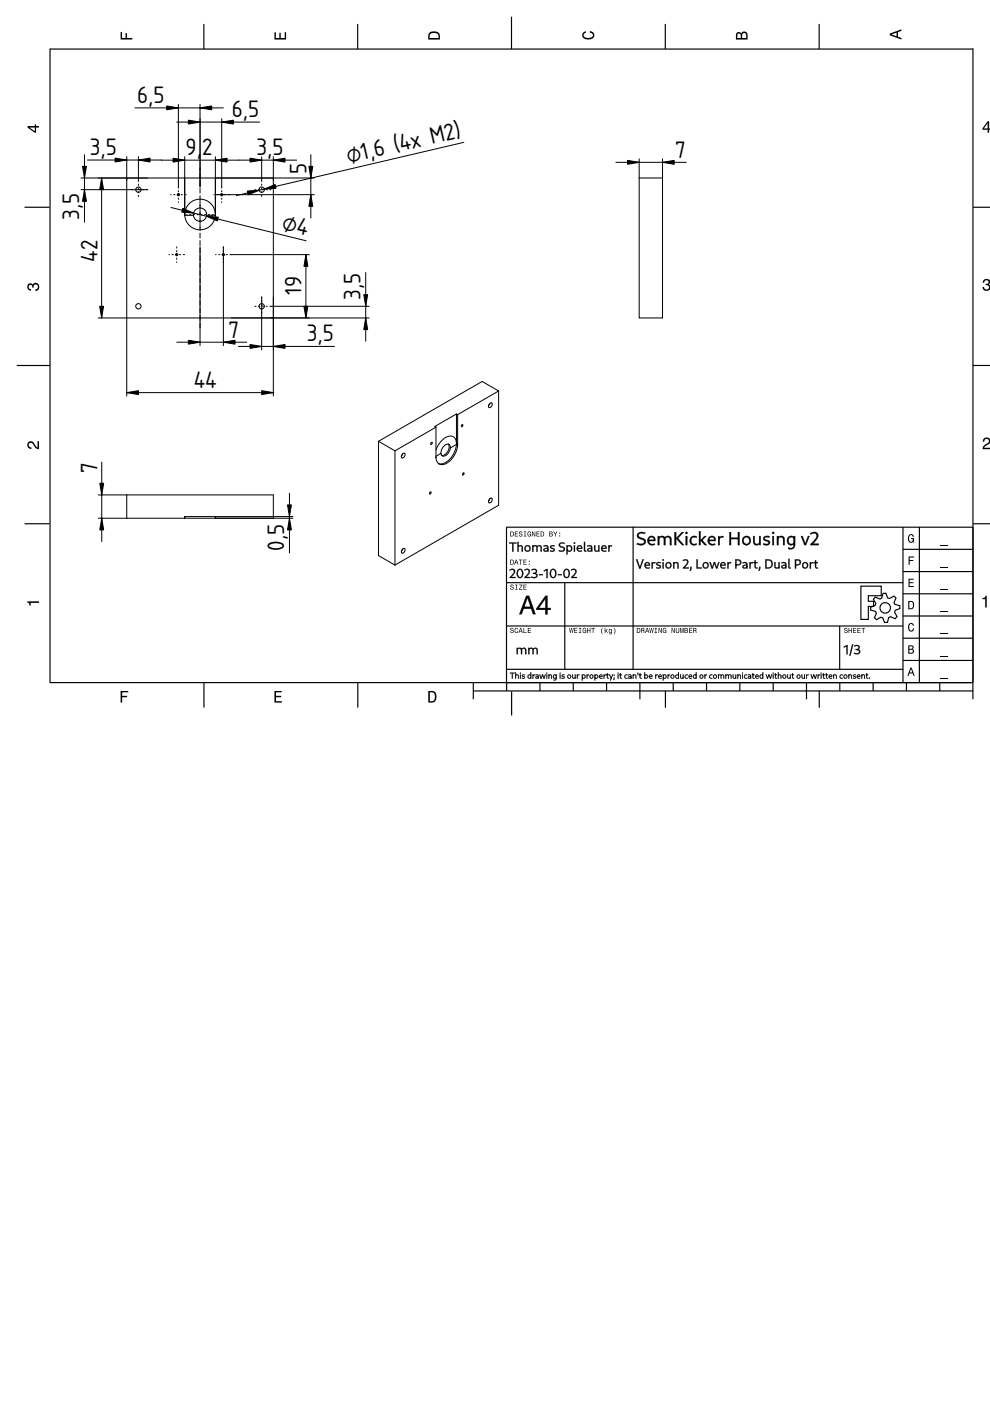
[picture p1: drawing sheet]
<svg xmlns="http://www.w3.org/2000/svg" width="210mm" height="297mm" viewBox="0 0 210 297" stroke-linecap="round" stroke-linejoin="round" font-family="sans-serif">
<defs><g id="words">
<g font-size="4.7">
<text x="29.1" y="21.8">6,5</text>
<text x="49.1" y="24.8">6,5</text>
<text x="19" y="32.8">3,5</text>
<text x="39.4" y="32.8">9,</text>
<text x="42.8" y="32.8">2</text>
<text x="54.4" y="32.8">3,5</text>
<text x="73.9" y="34.7" transform="rotate(-13 73.9 34.7)">⌀1,6 (4x M2)</text>
<text x="143.1" y="33.5">7</text>
<text x="65" y="37" transform="rotate(-90 65 37)">5</text>
<text x="16.8" y="46.6" transform="rotate(-90 16.8 46.6)">3,5</text>
<text x="59.6" y="48.7" transform="rotate(14 59.6 48.7)">⌀4</text>
<text x="20.6" y="55.4" transform="rotate(-90 20.6 55.4)">42</text>
<text x="63.9" y="62.5" transform="rotate(-90 63.9 62.5)">19</text>
<text x="76.4" y="63.6" transform="rotate(-90 76.4 63.6)">3,5</text>
<text x="48.5" y="71.6">7</text>
<text x="65.1" y="72.3">3,5</text>
<text x="41.1" y="82.3">44</text>
<text x="20.7" y="100.4" transform="rotate(-90 20.7 100.4)">7</text>
<text x="60.3" y="116.7" transform="rotate(-90 60.3 116.7)">0,5</text>
</g>
</g></defs>
<g fill="none" stroke="#000" stroke-width=".25">
<path d="M10.6 10.4h195.7M10.6 10.3v134.3M43.2 5.1v5.3M75.8 5.1v5.3M108.5 3.5v6.9M141.1 5.1v5.3M173.7 5.1v5.3M206.3 10.3v138M5.2 43.9h5.3M206.3 43.9h3.7M3.6 77.5h7M206.3 77.5h3.7"/>
<path d="M5.2 111h5.3M107.4 111.8h98.9M107.4 111.8v34.7M134.2 111.7v30.2M191.4 116.5h14.9M191.5 111.7v33.1M194.9 111.7v33.1M206.3 111h3.7M107.4 132.7h84.1M107.4 123.5h84.1M119.7 123.5v18.4M178 132.7v9.2"/>
<path d="M191.4 135.3h14.9M191.4 130.6h14.9M191.4 125.9h14.9M191.4 121.2h14.9M10.5 144.7h195.8M43.2 144.7v5.3M75.9 144.7v5.3M100.3 146.5h106M100.3 144.7v3.6M107.4 141.9h84.1M108.5 146.6v5.1M114.5 144.7v1.8"/>
<path d="M121.5 144.7v1.8M128.6 144.7v1.8M135.7 144.7v3.6M141.1 146.5v3.6M142.7 144.7v1.8M149.8 144.7v1.8M156.9 144.7v1.8M163.9 144.7v1.8M171 144.7v3.6M173.7 146.5v3.6M178.1 144.7v1.8M185.1 144.7v1.8"/>
<path d="M191.4 140h14.9M192.2 144.7v1.8M199.3 144.7v1.8"/>
</g>
<g fill="#000">
<path d="M25.6 6.8h.3v1.3h.7v-1.1h.3v1.1h1.1v.3h-2.4z" fill-rule="evenodd"/>
<path d="M58.2 6.8h.3v1.3h.7v-1.1h.3v1.1h.9v-1.3h.3v1.6h-2.5z" fill-rule="evenodd"/>
<path d="M91.1 6.9a1.55 1.55 0 0 0-.3 1.5h2.5v-.8a1.35 1.35 0 0 0-2.2-.7zM91.3 7.1l.3-.1a1.02 1.02 0 0 1 1.4 .6v.5h-1.9v-.8z" fill-rule="evenodd"/>
<path d="M123.6 6.9l.6-.3v.4h-.2a.46 .46 0 0 0-.3 .5 .46 .46 0 0 0 .3 .4l.3 .1a1.12 1.12 0 0 0 1.4-.5 .63 .63 0 0 0-.7-.6v-.3a.88 .88 0 0 1 1 .7 .88 .88 0 0 1-.7 1 1.36 1.36 0 0 1-1.9-.8z" fill-rule="evenodd"/>
<path d="M156.2 7l-.2 1.4h2.5v-.9a.69 .69 0 0 0-.5-.8 .69 .69 0 0 0-.8 .4 .59 .59 0 0 0-1-.1zM156.4 7.2l.3-.1 .3 .1 .1 .9h-.8zM157.5 7.1l.3-.1a.41 .41 0 0 1 .4 .5v.6h-.8z" fill-rule="evenodd"/>
<path d="M188.6 7.1v.4l2.5 .9v-.3l-.7-.3v-1l.7-.3v-.3zM189 7.3l1.1-.4v.8z" fill-rule="evenodd"/>
<path d="M5.8 26.7v.3l1.5 1.1h.4v-1.1h.6v-.3h-.6v-.3h-.3v.3zM6.3 27h1.1v.8z" fill-rule="evenodd"/>
<path d="M209.4 25.7l-1.1 1.5v.3h1.1v.6h.3v-.6h.3v-.3h-.3v-1.5zM209.4 26.1v1.1h-.8z" fill-rule="evenodd"/>
<path d="M6 60.3a.6 .6 0 0 1 .9 .1 .79 .79 0 0 1 1.2-.3 .79 .79 0 0 1 .2 1.1l-.4 .4-.4 .1v-.3a.51 .51 0 0 0 .6-.5 .51 .51 0 0 0-.5-.5 .51 .51 0 0 0-.5 .6h-.3a.44 .44 0 0 0-.2-.6 .44 .44 0 0 0-.6 .4 .44 .44 0 0 0 .4 .5h.2v.3a.83 .83 0 0 1-.8-.5 .83 .83 0 0 1 .2-.8z" fill-rule="evenodd"/>
<path d="M208.6 59.3a.72 .72 0 0 1 1.1-.1 .72 .72 0 0 1-.1 1.1 .83 .83 0 0 1-.1 1.4 .83 .83 0 0 1-1.2-.8l.3-.1a.51 .51 0 0 0 .5 .7 .51 .51 0 0 0 .5-.6 .51 .51 0 0 0-.6-.4v-.3a.44 .44 0 0 0 .6-.3 .44 .44 0 0 0-.4-.6 .44 .44 0 0 0-.5 .4v.2h-.3z" fill-rule="evenodd"/>
<path d="M6 93.8a.86 .86 0 0 1 1.4 .5l.6 .6v-1.4h.3v1.7a1.95 1.95 0 0 1-1.5-1.2 .49 .49 0 0 0-.7 .3 .49 .49 0 0 0 .6 .6v.3a.84 .84 0 0 1-.9-.5 .84 .84 0 0 1 .2-.9z" fill-rule="evenodd"/>
<path d="M208.6 93a.83 .83 0 0 1 1.3 .2 .83 .83 0 0 1-.6 1.2l-.6 .5h1.3v.3h-1.7a1.95 1.95 0 0 1 1.3-1.4 .49 .49 0 0 0-.4-.8 .49 .49 0 0 0-.5 .6h-.3z" fill-rule="evenodd"/>
<path d="M108.2 118.7v1h.4a.54 .54 0 0 0 .4-.5 .54 .54 0 0 0-.4-.5zM108.3 118.8a.41 .41 0 0 1 .5 .4 .41 .41 0 0 1-.5 .4zM109.4 118.7l-.4 1h.1l.2-.3h.4l.1 .3h.1l-.4-1zM109.5 118.8l.1 .5h-.3zM110 118.7v.1h.3v.9h.2v-.9h.3v-.1zM111 118.7v1h.7v-.1h-.6v-.4h.5v-.1h-.5v-.3h.5v-.1zM112.1 119.5v.2h.2v-.2zM112.1 118.9v.2h.2v-.2z" fill-rule="evenodd"/>
<path d="M108.2 112.7v1h.4a.54 .54 0 0 0 .4-.5 .54 .54 0 0 0-.4-.5zM108.3 112.8a.41 .41 0 0 1 .5 .4 .41 .41 0 0 1-.5 .4zM109.2 112.7v1h.6v-.1h-.5v-.3h.5v-.2h-.5v-.3h.5v-.1zM110.1 112.7a.42 .42 0 0 0 .1 .5 .42 .42 0 0 0 .4 .2 .23 .23 0 0 1-.2 .3 .23 .23 0 0 1-.3-.3h-.1a.38 .38 0 0 0 .4 .4 .38 .38 0 0 0 .4-.5 .38 .38 0 0 0-.6-.2 .2 .2 0 0 1 .2-.3 .2 .2 0 0 1 .2 .2h.1v-.1l-.2-.2zM111 112.7v.1h.2v.8h-.2v.1h.6v-.1h-.2v-.8h.2v-.1zM111.9 112.8a.51 .51 0 0 0-.1 .7 .51 .51 0 0 0 .7 .2h.1v-.5h-.4v.1h.3l-.2 .3a.37 .37 0 0 1-.4-.4 .37 .37 0 0 1 .5-.3l.2 .1-.2-.3zM112.8 112.7v1h.1v-.8l.4 .8h.2v-1h-.1v.9l-.4-.9zM113.7 112.7v1h.7v-.1h-.5v-.3h.5v-.2h-.5v-.3h.5v-.1zM114.6 112.7v1h.4a.54 .54 0 0 0 .4-.5 .54 .54 0 0 0-.4-.5zM114.8 112.8a.41 .41 0 0 1 .4 .4 .41 .41 0 0 1-.4 .4zM116.5 112.7v1h.4a.3 .3 0 0 0 .3-.2 .3 .3 0 0 0-.2-.3l.2-.2-.1-.2zM116.6 112.8h.2a.16 .16 0 0 1 .2 .2 .16 .16 0 0 1-.2 .1h-.2zM116.6 113.3h.2a.18 .18 0 0 1 .3 .1 .18 .18 0 0 1-.2 .2h-.3zM117.3 112.7l.4 .6v.4h.1v-.4l.4-.6h-.2l-.2 .5-.3-.5zM118.6 113.5v.2h.2v-.2zM118.6 112.9v.3h.2v-.3z" fill-rule="evenodd"/>
<path d="M192.6 118h1.2v.2h-.9v.5h.7v.2h-.7v.9h-.3z" fill-rule="evenodd"/>
<path d="M192.7 113.5a.6 .6 0 0 1 .6-.3 .6 .6 0 0 1 .5 .6h-.3l-.2-.3a.73 .73 0 0 0-.6 .6 .73 .73 0 0 0 .5 .8l.2-.2 .2-.4h-.4v-.2h.6v.9l-.2-.2-.3 .3a.85 .85 0 0 1-.8-1.3z" fill-rule="evenodd"/>
<path d="M199.5 115.5h1.5v.1h-1.5z" fill-rule="evenodd"/>
<path d="M5.8 127.5h2.5v.3h-1.8v.6h-.2a.54 .54 0 0 0-.5-.7z" fill-rule="evenodd"/>
<path d="M108.3 133.2a.42 .42 0 0 0 0 .5 .42 .42 0 0 0 .5 .1 .23 .23 0 0 1-.2 .3 .23 .23 0 0 1-.3-.3h-.1a.38 .38 0 0 0 .4 .5 .38 .38 0 0 0 .3-.5 .38 .38 0 0 0-.5-.3 .2 .2 0 0 1 .1-.3 .21 .21 0 0 1 .3 .3h.1v-.2l-.2-.2zM109.2 133.3a.51 .51 0 0 0-.1 .6 .51 .51 0 0 0 .6 .2l.2-.3-.3 .3a.4 .4 0 0 1-.4-.4 .4 .4 0 0 1 .4-.4l.2 .2-.2-.4zM110.3 133.1l-.4 1.1h.2l.1-.3h.4l.1 .3h.2l-.4-1.1zM110.4 133.3l.2 .5h-.4zM111 133.1v1.1h.7v-.1h-.6v-1zM111.9 133.1v1.1h.7v-.1h-.6v-.4h.5v-.1h-.5v-.3h.6v-.2z" fill-rule="evenodd"/>
<path d="M108.3 124a.42 .42 0 0 0 0 .5 .42 .42 0 0 0 .5 .1 .23 .23 0 0 1-.2 .3 .23 .23 0 0 1-.3-.2h-.1a.38 .38 0 0 0 .4 .4 .38 .38 0 0 0 .3-.5 .38 .38 0 0 0-.5-.3 .2 .2 0 0 1 .1-.3 .21 .21 0 0 1 .3 .3h.1v-.2l-.2-.2zM109.2 124v.1h.2v.8h-.2v.1h.5v-.1h-.2v-.8h.2v-.1zM110.1 124v.1h.5l-.6 .9h.8v-.1h-.6l.6-.9zM111 124v1h.7v-.1h-.6v-.4h.5v-.1h-.5v-.3h.5v-.1z" fill-rule="evenodd"/>
<path d="M120.7 133.1l.2 1.1h.1l.2-.9 .1 .9h.1l.2-1.1h-.1l-.1 .9-.2-.9h-.1l-.2 .9-.1-.9zM121.8 133.1v1.1h.6v-.1h-.5v-.4h.5v-.1h-.5v-.3h.5v-.2zM122.7 133.1v.2h.2v.8h-.2v.1h.6v-.1h-.2v-.8h.2v-.2zM123.6 133.3a.51 .51 0 0 0-.1 .6 .51 .51 0 0 0 .6 .2l.2 .1v-.6h-.4v.2h.2l-.1 .3a.37 .37 0 0 1-.4-.4 .37 .37 0 0 1 .5-.3l.2 .1-.2-.4zM124.5 133.1v1.1h.1v-.5h.4v.5h.2v-1.1h-.2v.5h-.4v-.5zM125.4 133.1v.2h.3v.9h.1v-.9h.3v-.2zM127.7 133.1a.95 .95 0 0 0 .1 1.4 1.3 1.3 0 0 1 0-1.4zM128.2 133.1v1.1h.1l.2-.4 .2 .4h.2l-.3-.5 .3-.3-.6 .3v-.6zM129.1 133.5a.39 .39 0 0 0 0 .5 .39 .39 0 0 0 .5 .1 .29 .29 0 0 1-.2 .3 .29 .29 0 0 1-.3-.1 .33 .33 0 0 0 .4 .2 .33 .33 0 0 0 .2-.3v-.8l-.1 .1-.2-.2zM129.3 133.5a.27 .27 0 0 1 .3 .3 .27 .27 0 0 1-.3 .2zM130.1 133.1a1.31 1.31 0 0 1 0 1.4 .86 .86 0 0 0 0-1.4z" fill-rule="evenodd"/>
<path d="M135 133.1v1.1h.4a.54 .54 0 0 0 .4-.5 .54 .54 0 0 0-.4-.6zM135.2 133.3a.41 .41 0 0 1 .4 .4 .41 .41 0 0 1-.4 .4zM136 133.1v1.1h.1v-.5a.32 .32 0 0 1 .4 .1 .32 .32 0 0 1 0 .4h.2l-.2-.5a.29 .29 0 0 0 .1-.4 .29 .29 0 0 0-.3-.2zM136.1 133.3h.2a.18 .18 0 0 1 .2 .1 .18 .18 0 0 1-.2 .2h-.2zM137.1 133.1l-.3 1.1h.1l.1-.3h.4l.1 .3h.2l-.4-1.1zM137.2 133.3l.2 .5h-.3zM137.7 133.1l.2 1.1h.1l.1-.9 .2 .9h.1l.2-1.1h-.1l-.1 .9-.2-.9h-.1l-.2 .9-.1-.9zM138.8 133.1v.2h.2v.8h-.2v.1h.5v-.1h-.2v-.8h.2v-.2zM139.6 133.1v1.1h.2v-.9l.4 .9h.1v-1.1h-.1v.9l-.4-.9zM140.6 133.3a.51 .51 0 0 0-.1 .6 .51 .51 0 0 0 .6 .2l.2 .1v-.6h-.4v.2h.2l-.1 .3a.37 .37 0 0 1-.4-.4 .37 .37 0 0 1 .5-.3l.2 .1-.3-.4zM142.4 133.1v1.1h.1v-.9l.4 .9h.2v-1.1h-.1v.9l-.4-.9zM143.3 133.1v.7a.37 .37 0 0 0 .4 .4 .37 .37 0 0 0 .3-.4v-.7h-.1v.7a.23 .23 0 0 1-.2 .3 .23 .23 0 0 1-.3-.3v-.7zM144.2 133.1v1.1h.1v-1l.2 1h.1l.2-1v1h.2v-1.1h-.2l-.2 1-.2-1zM145.1 133.1v1.1h.4a.3 .3 0 0 0 .4-.2 .3 .3 0 0 0-.2-.4l.1-.1-.1-.3zM145.3 133.3h.2a.16 .16 0 0 1 .2 .1 .16 .16 0 0 1-.2 .2h-.2zM145.3 133.7h.2a.18 .18 0 0 1 .2 .2 .18 .18 0 0 1-.2 .2h-.2zM146.1 133.1v1.1h.7v-.1h-.6v-.4h.5v-.1h-.5v-.3h.6v-.2zM147 133.1v1.1h.1v-.5a.32 .32 0 0 1 .4 .1 .32 .32 0 0 1 0 .4h.2l-.2-.5a.29 .29 0 0 0 .2-.4 .29 .29 0 0 0-.4-.2zM147.1 133.3h.2a.18 .18 0 0 1 .2 .1 .18 .18 0 0 1-.2 .2h-.2z" fill-rule="evenodd"/>
<path d="M179.1 133.2a.42 .42 0 0 0 0 .5 .42 .42 0 0 0 .5 .1 .23 .23 0 0 1-.3 .3 .23 .23 0 0 1-.2-.3h-.1a.38 .38 0 0 0 .4 .5 .38 .38 0 0 0 .3-.5 .38 .38 0 0 0-.5-.3 .2 .2 0 0 1 .1-.3 .21 .21 0 0 1 .3 .3h.1v-.2l-.2-.2zM179.9 133.1v1.1h.2v-.5h.4v.5h.1v-1.1h-.1v.5h-.4v-.5zM180.9 133.1v1.1h.6v-.1h-.5v-.4h.5v-.1h-.5v-.3h.5v-.2zM181.8 133.1v1.1h.7v-.1h-.6v-.4h.5v-.1h-.5v-.3h.5v-.2zM182.6 133.1v.2h.4v.9h.1v-.9h.3v-.2z" fill-rule="evenodd"/>
<path d="M192.6 122.7h1.1v.2h-.8v.5h.7v.3h-.7v.6h.8v.2h-1.1z" fill-rule="evenodd"/>
<path d="M192.6 127.4v1.8h.6a.91 .91 0 0 0 .7-.9 .91 .91 0 0 0-.7-.9zM192.8 127.6a.68 .68 0 0 1 .8 .7 .68 .68 0 0 1-.8 .7z" fill-rule="evenodd"/>
<path d="M192.6 136.8v1.8h.6a.5 .5 0 0 0 .6-.4 .5 .5 0 0 0-.3-.6l.2-.3a.44 .44 0 0 0-.5-.5zM192.8 137h.4a.27 .27 0 0 1 .3 .3 .27 .27 0 0 1-.3 .3h-.4zM192.8 137.8h.4a.31 .31 0 0 1 .4 .3 .31 .31 0 0 1-.4 .3h-.4z" fill-rule="evenodd"/>
<path d="M192.7 132.3a.6 .6 0 0 1 .7-.2 .6 .6 0 0 1 .4 .5h-.3l-.2-.3a.74 .74 0 0 0-.6 .7 .74 .74 0 0 0 .5 .7l.2-.1 .2-.4h.2a.63 .63 0 0 1-.5 .7 .63 .63 0 0 1-.7-.5z" fill-rule="evenodd"/>
<path d="M199.5 139h1.5v.2h-1.5z" fill-rule="evenodd"/>
<path d="M199.5 134.3h1.5v.2h-1.5z" fill-rule="evenodd"/>
<path d="M199.5 129.6h1.5v.2h-1.5z" fill-rule="evenodd"/>
<path d="M199.5 124.9h1.5v.2h-1.5z" fill-rule="evenodd"/>
<path d="M199.5 120.2h1.5v.2h-1.5z" fill-rule="evenodd"/>
<path d="M208.3 126.8a.54 .54 0 0 0 .7-.5h.2v2.5h-.3v-1.8h-.6z" fill-rule="evenodd"/>
<path d="M25.6 146.5h1.6v.3h-1.3v.7h1v.3h-1v1.2h-.3z" fill-rule="evenodd"/>
<path d="M58.2 146.5h1.5v.3h-1.2v.7h1.1v.3h-1.1v.9h1.3v.3h-1.6z" fill-rule="evenodd"/>
<path d="M90.8 146.5v2.5h.8a1.35 1.35 0 0 0 .7-2.2 1.55 1.55 0 0 0-1.5-.3zM91.1 146.8a.97 .97 0 0 1 1.2 .7 .97 .97 0 0 1-.7 1.2h-.5z" fill-rule="evenodd"/>
<path d="M193 141.5l-.6 1.8h.2l.2-.5h.7l.2 .5h.2l-.6-1.8zM193.2 141.8l.2 .8h-.5z" fill-rule="evenodd"/>
<path d="M199.5 143.7h1.5v.2h-1.5z" fill-rule="evenodd"/>
</g>
<g fill="#000">
<path d="M108 115v.2h.6v1.7h.2v-1.7h.7v-.2zM109.8 115.8l.1 .2 .3-.2a.33 .33 0 0 1 .4 .3v.8h.3v-.8a.56 .56 0 0 0-.5-.5 .56 .56 0 0 0-.6 .2zM109.7 114.9v2h.3v-2zM111.2 116.3a.68 .68 0 0 0 1.3 0 .68 .68 0 0 0-1.3 0zM111.4 116.3a.47 .47 0 0 1 .9 0 .47 .47 0 0 1-.9 0zM113.9 115.8v.2l.3-.2a.33 .33 0 0 1 .4 .3v.8h.3v-.8a.55 .55 0 0 0-.5-.5 .55 .55 0 0 0-.5 .2zM112.9 115.6v1.3h.2v-1.1zM113 115.8v.2l.3-.2a.33 .33 0 0 1 .4 .3v.8h.3v-.8a.56 .56 0 0 0-.4-.5 .56 .56 0 0 0-.6 .2zM115.2 115.7l.1 .2 .2-.1a.37 .37 0 0 1 .6 .3v.8h.2v-.8a.66 .66 0 0 0-1.1-.4zM115.2 116.4l.1 .4a.51 .51 0 0 0 .5 .2 .51 .51 0 0 0 .4-.6l-.5 .4-.2-.1v-.3l.6-.1v-.1zM116.7 115.8v.4l.7 .4-.3 .2-.4-.1-.1 .2 .3 .1a.52 .52 0 0 0 .7-.4l-.1-.3-.7-.3 .2-.2h.5l.1-.1-.4-.1zM118.7 115.2l-.2 .1a.59 .59 0 0 0 .7 .8l.4 .4a.72 .72 0 0 1-1.1 .1v.2a.73 .73 0 0 0 .8 .2 .73 .73 0 0 0 .4-.9l-.9-.4-.1-.2 .2-.3 .8 .1v-.2l-.5-.1zM120.3 115.8v.2a.43 .43 0 0 1 .7 0 .47 .47 0 0 1 0 .6 .47 .47 0 0 1-.5 .1l-.2-.2-.1 .1a.66 .66 0 0 0 1.1 0 .66 .66 0 0 0-.6-1zM120.1 115.6v1.9h.2v-1.7zM121.7 115.6v1.3h.2v-1.3zM121.6 115.1a.2 .2 0 0 0 .4 0 .2 .2 0 0 0-.4 0zM122.4 115.8a.73 .73 0 0 0 0 1 .73 .73 0 0 0 1 .1l-.1-.2a.51 .51 0 0 1-.8-.2 .51 .51 0 0 1 .6-.7l.1 .4h-.7v.1h.9a.57 .57 0 0 0-.3-.7 .57 .57 0 0 0-.7 .2zM123.8 114.9v1.7l.2 .3 .2 .1 .1-.2-.3-.2v-1.7zM124.5 115.7l.1 .2 .2-.1a.37 .37 0 0 1 .5 .3l.1 .8h.2v-.8a.66 .66 0 0 0-1.1-.4zM124.5 116.4v.4a.51 .51 0 0 0 .6 .2 .51 .51 0 0 0 .3-.6l-.4 .4-.3-.1 .1-.3 .6-.1v-.1zM126 115.6v.9a.48 .48 0 0 0 .4 .5 .48 .48 0 0 0 .5-.4l-.2 .2a.33 .33 0 0 1-.5-.4v-.8zM126.9 115.6v1.2l.2 .1v-1.3zM127.6 115.8a.73 .73 0 0 0 0 1 .73 .73 0 0 0 1 .1l-.1-.2a.51 .51 0 0 1-.8-.2 .51 .51 0 0 1 .5-.7l.2 .4h-.8v.1h1a.57 .57 0 0 0-.3-.7 .57 .57 0 0 0-.7 .2zM129 115.6v1.3h.2v-1.3zM129.3 115.7l-.1 .4 .2-.3h.3l.1-.2z"/>
<path d="M108 115v.2h.6v1.7h.2v-1.7h.7v-.2zM107.9 115h1.6v.3l-.7-.1 .1 1.8h-.3v-1.8l-.7 .1zM109.8 115.8l.1 .2 .2-.2a.37 .37 0 0 1 .6 .3l-.1 .8h.3l-.1-.8a.52 .52 0 0 0-.4-.5 .52 .52 0 0 0-.5 .3zM109.8 115.8l.2-.1a.57 .57 0 0 1 .9 .4v.9h-.3v-1l-.3-.2-.4 .2zM109.7 114.9v2h.3v-2zM109.7 114.9h.3v2.1h-.3zM111.2 116.3a.65 .65 0 0 0 1.3 0 .65 .65 0 0 0-1.3 0zM111.2 116.3a.72 .72 0 0 1 1.4 0 .72 .72 0 0 1-1.4 0zM111.3 116.3a.5 .5 0 0 1 1 0 .5 .5 0 0 1-1 0zM111.4 116.3a.45 .45 0 0 0 .9 0 .45 .45 0 0 0-.9 0zM113.9 115.8v.2l.3-.2a.37 .37 0 0 1 .5 .3l-.1 .8h.3l-.1-.8a.52 .52 0 0 0-.4-.5 .52 .52 0 0 0-.5 .2zM113.8 115.8l.2-.1a.57 .57 0 0 1 .9 .4v.9h-.3v-1l-.3-.2-.4 .2zM112.9 115.6v1.3h.2v-1.1zM112.8 115.6h.2l.1 .2v1.2h-.3zM113 115.8v.2l.3-.2a.37 .37 0 0 1 .5 .3l-.1 .8h.3l-.1-.8a.52 .52 0 0 0-.4-.5 .52 .52 0 0 0-.5 .2zM112.9 115.8l.2-.1a.57 .57 0 0 1 .9 .4v.9h-.3v-1l-.3-.2-.4 .2zM115.2 115.7l.1 .2 .2-.1a.41 .41 0 0 1 .6 .3v.7l.2 .1-.1-1.1-.5-.2zM115.2 115.7l.4-.1a.55 .55 0 0 1 .7 .5v.9h-.2l-.1-1.1-.3-.1-.4 .1zM115.3 116.4v.4a.58 .58 0 0 0 .9-.3v-.1a.43 .43 0 0 1-.4 .4 .43 .43 0 0 1-.4-.2l.3-.3h.4v-.1zM115.2 116.4l.9-.3v.3l-.6 .2a.37 .37 0 0 0 .4 .1 .37 .37 0 0 0 .2-.3h.2a.52 .52 0 0 1-.6 .6 .52 .52 0 0 1-.5-.6zM116.7 115.8v.4l.7 .2a.4 .4 0 0 1-.3 .4 .4 .4 0 0 1-.4-.1l-.1 .2h.3a.48 .48 0 0 0 .7-.3l-.1-.2-.7-.4 .2-.2h.5l.1-.1zM116.7 115.8l.5-.2h.4l-.1 .3h-.5l-.1 .2 .3 .1a.41 .41 0 0 1 .4 .6l-.5 .2-.5-.1v-.3l.5 .2 .3-.2-.7-.4zM118.7 115.2a.57 .57 0 0 0-.1 .7 .57 .57 0 0 0 .7 .2l.3 .4a.7 .7 0 0 1-1.1 .1v.2a.71 .71 0 0 0 .8 .1 .71 .71 0 0 0 .4-.7l-.9-.5-.1-.2a.65 .65 0 0 1 1-.2v-.2h-.3zM118.7 115.1l.5-.1 .6 .1-.1 .2-.5-.1-.4 .2v.3l.2 .1a.65 .65 0 0 1 .8 .7 .65 .65 0 0 1-.9 .5l-.5-.2 .1-.2 .8 .1 .2-.2-.2-.3a.63 .63 0 0 1-.7-.3 .63 .63 0 0 1 .1-.8zM120.3 115.8v.2l.1-.2a.45 .45 0 0 1 .7 .2 .51 .51 0 0 1 0 .6 .51 .51 0 0 1-.6 .2l-.2-.3-.1 .1a.6 .6 0 0 0 .9 .1 .6 .6 0 0 0 0-.9 .6 .6 0 0 0-.8 0zM120.2 115.8a.68 .68 0 0 1 1 0 .68 .68 0 0 1 0 .9 .68 .68 0 0 1-.9 .1l-.1-.2 .1-.2a.36 .36 0 0 0 .3 .3 .36 .36 0 0 0 .4-.2 .45 .45 0 0 0 0-.5 .45 .45 0 0 0-.5-.1l-.2 .1zM120.1 115.6v1.9h.2v-1.7zM120.1 115.6h.2l.1 .2v1.8h-.3zM121.7 115.6v1.3h.2v-1.3zM121.7 115.6h.2v1.4h-.2zM121.7 115.1a.13 .13 0 0 0 .2 0 .13 .13 0 0 0-.2 0zM121.6 115.1a.2 .2 0 0 1 .4 0 .2 .2 0 0 1-.4 0zM122.5 115.8a.69 .69 0 0 0 0 .9 .69 .69 0 0 0 .9 .1l-.1-.1a.57 .57 0 0 1-.8-.1 .57 .57 0 0 1 .2-.8h.4l.2 .4h-.8v.1l.9-.1a.53 .53 0 0 0-.3-.5 .53 .53 0 0 0-.6 .1zM122.4 115.8a.6 .6 0 0 1 .8-.2 .6 .6 0 0 1 .2 .8h-1v-.3l.8 .1v-.2a.34 .34 0 0 0-.6 0 .52 .52 0 0 0 .1 .7 .52 .52 0 0 0 .7 0v.2a.75 .75 0 0 1-1-.1 .75 .75 0 0 1 0-1zM123.8 114.9l.1 1.9 .4 .1-.3-.3v-1.7zM123.8 114.9h.3v1.7l.3 .3-.2 .1h-.3l-.1-.4zM124.5 115.7l.1 .2 .2-.1a.41 .41 0 0 1 .6 .3l-.1 .7 .3 .1-.1-1.1-.5-.2zM124.5 115.7l.3-.1a.55 .55 0 0 1 .8 .5v.9h-.2l-.1-1.1-.3-.1-.4 .1zM124.6 116.4v.4a.58 .58 0 0 0 .9-.3v-.1a.43 .43 0 0 1-.4 .4 .43 .43 0 0 1-.4-.2l.3-.3h.4v-.1zM124.5 116.4l.9-.3v.3l-.7 .2a.37 .37 0 0 0 .4 .1 .37 .37 0 0 0 .3-.3h.1a.52 .52 0 0 1-.5 .6 .52 .52 0 0 1-.5-.6zM126 115.6v.9a.51 .51 0 0 0 .4 .4 .51 .51 0 0 0 .5-.2v-.1l-.2 .2a.36 .36 0 0 1-.5-.4v-.8zM125.9 115.6h.3l.1 1 .2 .1 .4-.2 .1 .2a.58 .58 0 0 1-.6 .3 .58 .58 0 0 1-.5-.5zM126.9 115.6v1.2l.2 .1v-1.3zM126.8 115.6h.3v1.4h-.2l-.1-.2zM127.6 115.8a.69 .69 0 0 0 0 .9 .69 .69 0 0 0 .9 .1v-.1a.57 .57 0 0 1-.8-.1 .57 .57 0 0 1 .1-.8h.5l.1 .4h-.8v.1l1-.1a.53 .53 0 0 0-.3-.5 .53 .53 0 0 0-.7 .1zM127.6 115.8a.6 .6 0 0 1 .8-.2 .6 .6 0 0 1 .2 .8h-1v-.3l.8 .1-.1-.2a.34 .34 0 0 0-.6 0 .52 .52 0 0 0 .2 .7 .52 .52 0 0 0 .6 0l.1 .2a.75 .75 0 0 1-1-.1 .75 .75 0 0 1 0-1zM129 115.6v1.3h.2v-1.3zM128.9 115.6h.3v1.4h-.3zM129.2 115.9v.2l.2-.3h.3l.1-.2zM129.2 115.7l.6-.1-.1 .3h-.3l-.3 .2z"/>
<path d="M135.3 113a.73 .73 0 0 0-.2 .8 .73 .73 0 0 0 .7 .5l.7 .3 .1 .3a1.03 1.03 0 0 1-1.5 .2l-.1 .3 .6 .2a.83 .83 0 0 0 1.1-.3 .83 .83 0 0 0-.2-1.1 1.38 1.38 0 0 1-1.1-.7 .97 .97 0 0 1 1.3-.3l.1-.3-.5-.1zM137.5 113.9a1.04 1.04 0 0 0 0 1.4 1.04 1.04 0 0 0 1.4 .2l-.1-.3a.76 .76 0 0 1-1.1-.2 .76 .76 0 0 1 .4-1.1l.5 .3v.3h-1.1v.2h1.4a.83 .83 0 0 0-.3-1 .83 .83 0 0 0-1.1 .2zM140.9 114l.1 .2 .2-.2a.54 .54 0 0 1 .8 .4v1.2h.4v-1.3a.78 .78 0 0 0-.6-.7 .78 .78 0 0 0-.9 .4zM139.5 113.7v1.9h.3v-1.7l-.1-.2zM139.6 114l.1 .2 .2-.2a.54 .54 0 0 1 .9 .4v1.2h.3v-1.3a.78 .78 0 0 0-.6-.7 .78 .78 0 0 0-.9 .4zM144.6 112.8l-1.3 1.3 1.3 1.5h.4l-1.3-1.5 1.3-1.3zM143 112.8v2.8h.3v-2.8zM145.4 113.7v1.9h.3v-1.9zM145.3 113a.25 .25 0 0 0 .5 0 .25 .25 0 0 0-.5 0zM146.5 113.9a.99 .99 0 0 0-.1 1.4 .99 .99 0 0 0 1.3 .2v-.3a.72 .72 0 0 1-1.1-.6 .72 .72 0 0 1 1.1-.6v-.2l-.3-.2-.6 .1zM149.4 113.7l-.9 .9 .9 1h.4l-1-1.2v.2l.9-.9zM148.2 112.6v3h.3v-3zM150.3 113.9a1.04 1.04 0 0 0 0 1.4 1.04 1.04 0 0 0 1.4 .2l-.1-.3a.76 .76 0 0 1-1.2-.2 .76 .76 0 0 1 .5-1.1l.5 .3v.3h-1.1v.2h1.4a.83 .83 0 0 0-.4-1 .83 .83 0 0 0-1 .2zM152.3 113.7v1.9h.3l-.1-1.9zM152.7 113.8l-.2 .5 .4-.3h.4l.1-.3zM154.7 112.8v2.8h.3v-1.3h1.5v1.3h.3v-2.8h-.3v1.2h-1.5v-1.2zM157.3 114.6a.97 .97 0 0 0 1.9 0 .97 .97 0 0 0-1.9 0zM157.6 114.7a.7 .7 0 0 1 1.4 0 .7 .7 0 0 1-1.4 0zM159.7 113.7v1.2a.77 .77 0 0 0 .6 .7 .77 .77 0 0 0 .8-.3l-.1-.2-.1 .1a.53 .53 0 0 1-.9-.3v-1.2zM161 113.7v1.6l.1 .3h.2v-1.9zM162 113.8l-.2 .4a1.15 1.15 0 0 0 1 .7l.1 .2-.1 .2-.9-.1-.1 .3 .7 .1a.59 .59 0 0 0 .6-.2 .59 .59 0 0 0 0-.7l-.9-.3-.1-.2 .2-.3 .8 .1 .1-.3-.6-.1zM163.8 113.7v1.9h.3v-1.9zM163.7 113a.25 .25 0 0 0 .5 0 .25 .25 0 0 0-.5 0zM164.9 114l.1 .2 .1-.2a.55 .55 0 0 1 .9 .4v1.2h.4v-1.3a.79 .79 0 0 0-.6-.7 .79 .79 0 0 0-.9 .4zM164.7 113.7v1.9h.4v-1.7l-.1-.2zM168.4 113.7l-.1 1.9a.67 .67 0 0 1-.4 .6 .67 .67 0 0 1-.8-.1v.2l.4 .2a.9 .9 0 0 0 1.1-1v-1.8zM167.1 113.9a.93 .93 0 0 0-.1 1.4 .93 .93 0 0 0 1.4-.1l-.1-.2a.65 .65 0 0 1-.9 .1 .65 .65 0 0 1 0-.9 .65 .65 0 0 1 .9 0l.2-.2a.83 .83 0 0 0-1.4-.1zM169.8 113.7l.8 1.9h.3l.7-1.9h-.3l-.7 1.8h.2l-.6-1.8zM171.8 113.1l.1 .2a.68 .68 0 0 1 1-.2 .68 .68 0 0 1 .1 1l-1.1 1.3v.2h1.7v-.3h-1.4a1.71 1.71 0 0 0 1.1-2.3 1.15 1.15 0 0 0-1.5 .1z"/>
<path d="M135.4 113a.7 .7 0 0 0-.3 .8 .7 .7 0 0 0 .7 .5 .58 .58 0 0 1 .7 .2 .58 .58 0 0 1-.1 .7l-.5 .2-.8-.3-.1 .3 .6 .2a.82 .82 0 0 0 1-.2 .82 .82 0 0 0 .1-1.1l-.6-.2a.58 .58 0 0 1-.6-.2 .58 .58 0 0 1 0-.7l.5-.2 .7 .2 .1-.3-.7-.1zM135.3 113l.8-.2 .8 .1-.2 .4-.4-.2a.61 .61 0 0 0-.9 .4l.3 .4 .5 .1a.82 .82 0 0 1 .8 1 .82 .82 0 0 1-1.1 .6l-.9-.2 .1-.3 .6 .2a.63 .63 0 0 0 .9-.4l-.3-.4-.5-.2a.77 .77 0 0 1-.7-.5 .77 .77 0 0 1 .2-.8zM137.5 113.9a1.01 1.01 0 0 0 0 1.4 1.01 1.01 0 0 0 1.4 .1l-.1-.2a.78 .78 0 0 1-1.2-.2 .78 .78 0 0 1 .5-1.1 .51 .51 0 0 1 .5 .6h-1.1v.2h1.4a.79 .79 0 0 0-.4-1 .79 .79 0 0 0-1 .2zM137.5 113.9a.85 .85 0 0 1 1.1-.2 .85 .85 0 0 1 .3 1h-1.4v-.3l1.1 .1v-.3a.51 .51 0 0 0-.7-.2 .51 .51 0 0 0-.3 .6 .76 .76 0 0 0 1.2 .6l.1 .3a1.06 1.06 0 0 1-1.4-.2 1.06 1.06 0 0 1 0-1.4zM140.9 114l.1 .2 .1-.2a.58 .58 0 0 1 1 .4l-.1 1.2h.4l-.1-1.3a.74 .74 0 0 0-.5-.7 .74 .74 0 0 0-.9 .4zM140.9 113.9a.83 .83 0 0 1 .9-.3 .83 .83 0 0 1 .6 .7v1.3h-.4v-1.2a.55 .55 0 0 0-.4-.5 .55 .55 0 0 0-.6 .3zM139.5 113.7v1.9h.3v-1.7l-.1-.2zM139.4 113.6h.3l.1 .3v1.7h-.4zM139.6 114l.1 .2 .2-.2a.58 .58 0 0 1 .9 .4v1.2h.3l-.1-1.3a.74 .74 0 0 0-.5-.7 .74 .74 0 0 0-.8 .4zM139.6 113.9a.83 .83 0 0 1 .9-.3 .83 .83 0 0 1 .6 .7v1.3h-.4v-1.2a.55 .55 0 0 0-.4-.5 .55 .55 0 0 0-.6 .3zM144.6 112.8l-1.3 1.3 1.3 1.5h.4l-1.3-1.5 1.3-1.2zM144.6 112.8h.5l-1.4 1.4-.1-.2 1.5 1.6h-.5l-1.3-1.5zM143 112.8v2.8h.3v-2.8zM143 112.8h.4v2.8h-.4zM145.4 113.7v1.9h.3v-1.9zM145.4 113.6h.3v2h-.3zM145.3 113a.2 .2 0 0 0 .4 0 .2 .2 0 0 0-.4 0zM145.3 113a.26 .26 0 0 1 .5 0 .26 .26 0 0 1-.5 0zM146.5 113.9a.96 .96 0 0 0-.1 1.3 .96 .96 0 0 0 1.3 .2v-.2a.73 .73 0 0 1-1.2-.6 .73 .73 0 0 1 1.2-.6v-.2l-.5-.1zM146.6 113.8l.6-.2h.4l.2 .1-.1 .4a.69 .69 0 0 0-1.1 .5 .69 .69 0 0 0 1.1 .6l.1 .2a1.02 1.02 0 0 1-1.5-.2 1.02 1.02 0 0 1 .3-1.4zM149.4 113.7l-.9 .9 .9 1h.4l-.9-1.2-.1 .2 .9-.9zM149.4 113.6h.4l-1 1.1v-.3l1.1 1.2h-.5l-.9-1zM148.2 112.6v3h.3v-3zM148.2 112.6h.4v3h-.4zM150.3 113.9a1.01 1.01 0 0 0 0 1.4 1.01 1.01 0 0 0 1.3 .1v-.2a.78 .78 0 0 1-1.2-.2 .78 .78 0 0 1 .5-1.1 .51 .51 0 0 1 .5 .6h-1.1v.2h1.4a.79 .79 0 0 0-.4-1 .79 .79 0 0 0-1 .2zM150.3 113.9a.85 .85 0 0 1 1.1-.2 .85 .85 0 0 1 .3 1h-1.4v-.3l1.1 .1-.1-.3a.51 .51 0 0 0-.6-.2 .51 .51 0 0 0-.3 .6 .76 .76 0 0 0 1.2 .6l.1 .3a1.06 1.06 0 0 1-1.4-.2 1.06 1.06 0 0 1 0-1.4zM152.3 113.7v1.9h.3l-.1-1.9zM152.2 113.6h.4v2h-.4zM152.5 114v.3l.4-.3h.4l.1-.3h-.5zM152.7 113.8l.7-.1-.1 .3h-.4l-.4 .3zM154.7 112.8v2.8h.3v-1.3h1.5v1.3h.3v-2.8h-.3v1.2h-1.5v-1.2zM154.6 112.8h.4v1.2h1.5l-.1-1.2h.4v2.8h-.4v-1.3h-1.4v1.3h-.4zM157.3 114.6a.95 .95 0 0 0 1.9 0 .95 .95 0 0 0-1.9 0zM157.3 114.6a1 1 0 0 1 2 0 1 1 0 0 1-2 0zM157.6 114.7a.71 .71 0 0 1 1.4 0 .71 .71 0 0 1-1.4 0zM157.9 114.1a.63 .63 0 0 0-.1 1 .63 .63 0 0 0 1-.2 .63 .63 0 0 0-.1-.8 .63 .63 0 0 0-.8 0zM159.7 113.7v1.2a.73 .73 0 0 0 .6 .7 .73 .73 0 0 0 .8-.3l-.1-.2-.1 .1a.57 .57 0 0 1-.9-.3v-1.2zM159.7 113.6h.3v1.3a.54 .54 0 0 0 .5 .4 .54 .54 0 0 0 .6-.3v.3a.82 .82 0 0 1-.8 .3 .82 .82 0 0 1-.6-.7zM161 113.7v1.6l.1 .3h.2v-1.9zM160.9 113.6h.4v2h-.3l-.1-.2zM162.1 113.8a.45 .45 0 0 0 0 .8l.8 .3 .1 .2a.75 .75 0 0 1-1.1 .1l-.1 .3 .7 .1a.57 .57 0 0 0 .6-.2 .57 .57 0 0 0 .1-.6l-1-.4-.1-.2 .2-.3 .8 .1 .1-.3zM162 113.8l.6-.2 .6 .1-.1 .3-.5-.1-.4 .1v.3l.2 .1a.68 .68 0 0 1 .9 .8 .68 .68 0 0 1-1 .4l-.6-.1 .1-.3 .9 .1 .2-.2-.3-.3a.63 .63 0 0 1-.7-.3 .63 .63 0 0 1 .1-.7zM163.8 113.7v1.9h.3v-1.9zM163.7 113.6h.4v2h-.4zM163.7 113a.2 .2 0 0 0 .4 0 .2 .2 0 0 0-.4 0zM163.7 113a.26 .26 0 0 1 .5 0 .26 .26 0 0 1-.5 0zM164.9 114l.1 .2 .1-.2a.59 .59 0 0 1 1 .4l-.1 1.2h.4l-.1-1.3a.75 .75 0 0 0-.6-.7 .75 .75 0 0 0-.8 .4zM164.9 113.9a.85 .85 0 0 1 .9-.3 .85 .85 0 0 1 .6 .7v1.3h-.4v-1.2a.56 .56 0 0 0-.5-.5 .56 .56 0 0 0-.5 .3zM164.7 113.7v1.9h.4v-1.7l-.1-.2zM164.7 113.6h.3l.1 .3v1.7h-.4zM168.4 113.7l-.1 1.9a.71 .71 0 0 1-.4 .6 .71 .71 0 0 1-.8-.1v.2l.4 .1a.86 .86 0 0 0 1-.9l.1-1.8zM168.3 113.6h.3v1.9a.99 .99 0 0 1-.5 .9 .99 .99 0 0 1-1.1-.1l.1-.3a.69 .69 0 0 0 1.1-.4zM167.1 113.9a.9 .9 0 0 0 0 1.4 .9 .9 0 0 0 1.3-.1l-.1-.2a.63 .63 0 0 1-.8 .3 .63 .63 0 0 1-.4-.7 .62 .62 0 0 1 .5-.7 .62 .62 0 0 1 .7 .3l.1-.2a.8 .8 0 0 0-1.3-.1zM167.1 113.9a.83 .83 0 0 1 1.4 .1l-.2 .3a.61 .61 0 0 0-.9-.3 .61 .61 0 0 0-.2 .9 .57 .57 0 0 0 .5 .4 .57 .57 0 0 0 .6-.3l.1 .2a.92 .92 0 0 1-1.2 .3 .92 .92 0 0 1-.3-1.3zM169.8 113.7l.8 1.9h.3l.7-1.9h-.3l-.6 1.8h.1l-.6-1.8zM169.8 113.6h.4l.7 1.9h-.3l.7-1.9h.4l-.8 2h-.4zM171.8 113.1l.1 .2a.69 .69 0 0 1 1-.2 .69 .69 0 0 1 .1 1l-1.1 1.3v.2h1.7v-.3h-1.4l.9-.8a.93 .93 0 0 0 .2-1.4 .93 .93 0 0 0-1.5 0zM171.8 113.1a.99 .99 0 0 1 1.5-.1 .99 .99 0 0 1-.2 1.5l-.9 .9-.1-.1h1.5v.3h-1.8v-.3l.9-.9a.84 .84 0 0 0 .2-1.2l-.5-.1-.5 .3z"/>
<path d="M108 120.8l.1 .2 .3-.2a.4 .4 0 0 1 .5 .1 .4 .4 0 0 1 0 .5l-.8 1.1h1.2v-.2l-1 .1 .4-.4a.85 .85 0 0 0 .2-1.3l-.5-.1zM109.7 120.9a1.08 1.08 0 0 0 .5 1.7 1.05 1.05 0 0 0 .7-1 1.05 1.05 0 0 0-.6-1zM110.1 120.8h.1a.91 .91 0 0 1 .1 1.6 .93 .93 0 0 1-.2-1.6zM111.2 120.8v.2l.4-.2a.4 .4 0 0 1 .4 .1 .4 .4 0 0 1 .1 .5l-.9 1.1h1.2v-.2l-.9 .1 .4-.4a.85 .85 0 0 0 .2-1.3l-.6-.1zM112.7 120.8v.1l.5-.1 .4 .2v.3l-.6 .2v.2a.55 .55 0 0 1 .7 .3 .71 .71 0 0 1-1 .2l-.1 .2a.74 .74 0 0 0 .9 .2 .74 .74 0 0 0 .4-.8l-.5-.2a.47 .47 0 0 0 .5-.4 .47 .47 0 0 0-.3-.5zM114.3 121.7v.2h.8v-.2zM115.3 121l.1 .1 .5-.2v1.7h.2v-2zM116.8 120.9a1.08 1.08 0 0 0 .5 1.7 1.05 1.05 0 0 0 .7-1 1.05 1.05 0 0 0-.7-1zM117.1 120.8h.2a.91 .91 0 0 1 0 1.6 .93 .93 0 0 1-.2-1.6zM118.3 121.7v.2h.8v-.2zM119.6 120.9a1.08 1.08 0 0 0 .5 1.7 1.05 1.05 0 0 0 .7-1 1.05 1.05 0 0 0-.7-1zM119.9 120.8h.2a.91 .91 0 0 1 0 1.6 .93 .93 0 0 1-.2-1.6zM121.1 120.8v.2l.4-.2a.4 .4 0 0 1 .4 .1 .4 .4 0 0 1 .1 .5l-.9 1.1h1.2v-.2l-.9 .1 .4-.4a.85 .85 0 0 0 .2-1.3l-.6-.1z"/>
<path d="M108 120.8l.1 .2a.48 .48 0 0 1 .6-.2 .48 .48 0 0 1 .3 .6l-.9 1.1h1.2v-.2l-1 .1 .4-.4a.82 .82 0 0 0 .2-1.3zM108 120.8a.69 .69 0 0 1 1-.1 .69 .69 0 0 1 0 1l-.7 .8v-.2h1v.3h-1.3v-.2l.5-.5a.87 .87 0 0 0 .4-.9l-.3-.2-.5 .2zM109.8 120.9a1.04 1.04 0 0 0 .4 1.6 1.02 1.02 0 0 0 .7-.9 1.02 1.02 0 0 0-.6-1zM109.7 120.8a.66 .66 0 0 1 .7-.2 .66 .66 0 0 1 .5 .6 .91 .91 0 0 1 0 1 .91 .91 0 0 1-1 .3 1.26 1.26 0 0 1-.2-1.7zM110 120.8h.2a.94 .94 0 0 1 .1 1.6 .96 .96 0 0 1-.3-1.6zM110.1 120.9l-.3 .7a.61 .61 0 0 0 .5 .7 .89 .89 0 0 0-.1-1.5zM111.2 120.8v.2a.48 .48 0 0 1 .7-.2 .48 .48 0 0 1 .2 .6l-.9 1.1h1.2v-.2l-.9 .1 .4-.4a.82 .82 0 0 0 .2-1.3zM111.1 120.8a.69 .69 0 0 1 1-.1 .69 .69 0 0 1 .1 1l-.7 .8-.1-.2h1.1v.3h-1.3v-.2l.4-.5a.87 .87 0 0 0 .4-.9l-.3-.2-.5 .2zM112.7 120.8v.1a.5 .5 0 0 1 .6-.1 .5 .5 0 0 1 .3 .5l-.6 .2v.1a.58 .58 0 0 1 .8 .4 .69 .69 0 0 1-1.1 .2v.2a.71 .71 0 0 0 .8 .1 .71 .71 0 0 0 .4-.7l-.5-.2 .2-.1a.44 .44 0 0 0 0-.8zM112.6 120.7a.79 .79 0 0 1 1.3 .4 .53 .53 0 0 1-.6 .5l.1-.1a.57 .57 0 0 1 .6 .6 .57 .57 0 0 1-.7 .5l-.7-.2 .1-.2 .8 .1 .2-.3a.53 .53 0 0 0-.7-.3v-.3l.6-.1a.48 .48 0 0 0-.4-.5 .48 .48 0 0 0-.5 .2zM114.3 121.7v.2h.8v-.2zM114.2 121.7h.9v.3h-.9zM115.3 121l.1 .1 .5-.3v1.8h.2v-2zM115.2 121l.9-.4v2h-.3v-1.9l.2 .2-.7 .3zM116.8 120.9a1.04 1.04 0 0 0 .5 1.6 1.02 1.02 0 0 0 .6-.9 1.02 1.02 0 0 0-.6-1zM116.7 120.8a.66 .66 0 0 1 .8-.2 .66 .66 0 0 1 .4 .6 .91 .91 0 0 1 0 1 .91 .91 0 0 1-.9 .3 1.26 1.26 0 0 1-.3-1.7zM117.1 120.8h.2a.94 .94 0 0 1 0 1.6 .96 .96 0 0 1-.2-1.6zM117.1 120.9l-.3 .7a.61 .61 0 0 0 .5 .7 .89 .89 0 0 0 0-1.5zM118.3 121.7v.2h.8v-.2zM118.3 121.7h.8v.3h-.8zM119.7 120.9a1.04 1.04 0 0 0 .4 1.6 1.02 1.02 0 0 0 .7-.9 1.02 1.02 0 0 0-.7-1zM119.6 120.8a.66 .66 0 0 1 .7-.2 .66 .66 0 0 1 .5 .6 .91 .91 0 0 1 0 1 .91 .91 0 0 1-1 .3 1.26 1.26 0 0 1-.2-1.7zM119.9 120.8h.2a.94 .94 0 0 1 0 1.6 .96 .96 0 0 1-.2-1.6zM120 120.9l-.3 .7a.61 .61 0 0 0 .4 .7 .89 .89 0 0 0 0-1.5zM121.1 120.8v.2a.48 .48 0 0 1 .6-.2 .48 .48 0 0 1 .3 .6l-.9 1.1h1.2v-.2l-.9 .1 .3-.4a.82 .82 0 0 0 .2-1.3zM121 120.8a.69 .69 0 0 1 1-.1 .69 .69 0 0 1 .1 1l-.7 .8-.1-.2h1v.3h-1.2v-.2l.4-.5a.87 .87 0 0 0 .4-.9l-.3-.2-.5 .2z"/>
<path d="M111.6 126.3l-1.5 3.9h.5l1.3-3.5 1.1 3.5h.5l-1.3-3.9zM110.8 128.7v.4h2v-.4zM115.6 126.3l-1.9 2.8v.2h3.1v-.4l-2.6 .1 1.5-2.2-.1 3.5h.5v-4z"/>
<path d="M111.6 126.3l-1.5 3.9h.5l1.2-3.5 1.2 3.5h.5l-1.3-3.9zM111.5 126.3h.7l1.4 3.9h-.6l-1.2-3.6h.1l-1.3 3.6h-.5zM110.8 128.7v.4h2v-.4zM110.8 128.6h2v.5h-2zM115.6 126.3l-1.9 2.8v.2h3.1v-.4l-2.6 .1 1.5-2.2-.1 3.5h.5v-4zM115.6 126.3h.5v4h-.5v-3.5h.2l-1.6 2.3-.1-.2h2.7v.4h-3.1v-.2z"/>
<path d="M110.6 137.6v.1l.3-.2a.33 .33 0 0 1 .5 .4v.8h.2v-.9a.55 .55 0 0 0-.4-.5 .55 .55 0 0 0-.6 .3zM109.6 137.4v1.3h.2v-1.2zM109.7 137.6v.1l.3-.2a.33 .33 0 0 1 .5 .4v.8h.2v-.9a.56 .56 0 0 0-.4-.5 .56 .56 0 0 0-.6 .3zM113 137.6l.1 .1 .2-.2a.33 .33 0 0 1 .5 .4v.8h.2v-.9a.55 .55 0 0 0-.4-.5 .55 .55 0 0 0-.6 .3zM112 137.4v1.3h.2v-1.2zM112.1 137.6l.1 .1 .2-.2a.33 .33 0 0 1 .5 .4v.8h.2v-.9a.56 .56 0 0 0-.4-.5 .56 .56 0 0 0-.6 .3z"/>
<path d="M110.6 137.6v.1l.3-.2a.37 .37 0 0 1 .5 .4v.8h.2l-.1-.9a.52 .52 0 0 0-.4-.4 .52 .52 0 0 0-.5 .2zM110.5 137.5l.2-.1a.57 .57 0 0 1 .9 .4v.9h-.3v-1l-.3-.1-.4 .2zM109.6 137.4v1.3h.2v-1.2zM109.5 137.3h.2l.1 .2v1.2h-.3zM109.7 137.6v.1l.3-.2a.37 .37 0 0 1 .5 .4v.8h.2l-.1-.9a.52 .52 0 0 0-.3-.4 .52 .52 0 0 0-.6 .2zM109.7 137.5l.1-.1a.57 .57 0 0 1 .9 .4v.9h-.3v-1l-.3-.1-.4 .2zM113 137.6l.1 .1 .2-.2a.37 .37 0 0 1 .5 .4v.8h.2v-.9a.52 .52 0 0 0-.4-.4 .52 .52 0 0 0-.6 .2zM113 137.5l.1-.1a.57 .57 0 0 1 1 .4v.9h-.3l-.1-1-.2-.1-.4 .2zM112 137.4v1.3h.2v-1.2zM112 137.3h.2l.1 .2v1.2h-.3zM112.1 137.6l.1 .1 .2-.2a.37 .37 0 0 1 .5 .4v.8h.2v-.9a.52 .52 0 0 0-.4-.4 .52 .52 0 0 0-.6 .2zM112.1 137.5l.2-.1a.57 .57 0 0 1 .9 .4v.9h-.3l-.1-1-.2-.1-.4 .2z"/>
<path d="M134.9 118.6l.7 1.9h.2l.7-1.9h-.3l-.6 1.8h.1l-.6-1.8zM136.8 119.4a.73 .73 0 0 0 0 .9 .73 .73 0 0 0 1 .2l-.1-.2a.51 .51 0 0 1-.8-.2 .51 .51 0 0 1 .5-.7l.2 .4h-.8v.1l1-.1a.57 .57 0 0 0-.3-.6 .57 .57 0 0 0-.7 .2zM138.2 119.2v1.3h.2v-1.3zM138.5 119.3l-.2 .4 .3-.3h.3l.1-.2zM139.2 119.4l.1 .4 .6 .4-.3 .2-.4-.1-.1 .1 .3 .1a.52 .52 0 0 0 .7-.3l-.1-.3-.6-.4 .1-.1h.5l.1-.2h-.4zM140.5 119.2v1.3h.2v-1.3zM140.4 118.7a.2 .2 0 0 0 .4 0 .2 .2 0 0 0-.4 0zM141 119.9a.7 .7 0 0 0 1.4 0 .7 .7 0 0 0-1.4 0zM141.2 119.9a.5 .5 0 0 1 1 0 .5 .5 0 0 1-1 0zM142.8 119.4l.1 .1 .3-.1a.33 .33 0 0 1 .4 .3v.8h.3v-.8a.57 .57 0 0 0-.5-.5 .57 .57 0 0 0-.6 .2zM142.7 119.2v1.3h.3v-1.2zM144.8 118.8v.2l.4-.2a.4 .4 0 0 1 .4 .1 .4 .4 0 0 1 .1 .5l-.9 1.1h1.2v-.2l-.9 .1 .4-.4a.85 .85 0 0 0 .2-1.4h-.6zM146.4 120.2l-.1 .8h.2l.1-.5v-.3zM147.7 118.6v1.9h1.1v-.2h-.9v-1.7zM148.9 119.9a.7 .7 0 0 0 1.4 0 .7 .7 0 0 0-1.4 0zM149.1 119.9a.5 .5 0 0 1 1 0 .5 .5 0 0 1-1 0zM150.4 119.2l.5 1.3h.2l.4-1.2 .3 1.2h.3l.4-1.3h-.2l-.4 1.2-.3-1.2h-.2l-.4 1.2-.3-1.2zM152.9 119.4a.73 .73 0 0 0-.1 .9 .73 .73 0 0 0 1 .2v-.2a.51 .51 0 0 1-.8-.2 .51 .51 0 0 1 .5-.7l.2 .4h-.8v.1l1-.1a.57 .57 0 0 0-.4-.6 .57 .57 0 0 0-.6 .2zM154.2 119.2v1.3h.3l-.1-1.3zM154.5 119.3l-.1 .4 .2-.3h.4v-.2zM155.9 118.6v1.9h.2v-1.7h.4a.44 .44 0 0 1 .4 .3 .44 .44 0 0 1-.2 .5l-.7 .1v.2a.73 .73 0 0 0 1-.2 .73 .73 0 0 0 0-.9zM157.4 119.3l.1 .2 .2-.1a.37 .37 0 0 1 .6 .3v.8h.2v-.8a.66 .66 0 0 0-1.1-.4zM157.5 120v.4a.51 .51 0 0 0 .5 .1 .51 .51 0 0 0 .4-.5l-.5 .4-.2-.1v-.3l.6-.1v-.2zM158.9 119.2v1.3h.2v-1.3zM159.2 119.3l-.1 .4 .2-.3h.3l.1-.2zM160 118.8v1.4a.42 .42 0 0 0 .6 .3l-.4-.4v-1.3zM159.8 119.2v.2h.8v-.2zM161 120.2l-.2 .8h.2l.2-.5v-.3zM162.3 118.6v1.9a1.09 1.09 0 0 0 1.3-.3 1.09 1.09 0 0 0 0-1.3l-.3-.2zM162.5 118.8a.81 .81 0 0 1 1.1 .8 .81 .81 0 0 1-1.1 .7zM164.2 119.2v.9a.48 .48 0 0 0 .4 .4 .48 .48 0 0 0 .5-.3l-.2 .1a.33 .33 0 0 1-.5-.3v-.8zM165.1 119.2v1.2l.2 .1v-1.3zM165.7 119.3v.2l.2-.1a.37 .37 0 0 1 .6 .3l.1 .8h.1v-.8a.66 .66 0 0 0-1-.4zM165.7 120v.4a.51 .51 0 0 0 .6 .1 .51 .51 0 0 0 .3-.5l-.4 .4-.3-.1v-.3l.6-.1v-.2zM167.2 118.5v1.7l.1 .3h.3v-.2l-.2-.1v-1.7zM168.6 118.6v1.9h.2v-1.7h.3a.44 .44 0 0 1 .5 .3 .44 .44 0 0 1-.2 .5l-.7 .1v.2a.73 .73 0 0 0 .9-.2 .73 .73 0 0 0 0-.9zM170 119.9a.7 .7 0 0 0 1.4 0 .7 .7 0 0 0-1.4 0zM170.2 119.9a.5 .5 0 0 1 1 0 .5 .5 0 0 1-1 0zM171.7 119.2v1.3h.2v-1.3zM172 119.3l-.1 .4 .2-.3h.3l.1-.2zM172.8 118.8v1.4a.42 .42 0 0 0 .7 .3l-.5-.4v-1.3zM172.6 119.2v.2h.8v-.2z"/>
<path d="M134.9 118.6l.7 1.9h.2l.7-1.9h-.3l-.6 1.9 .1-.1-.6-1.8zM134.8 118.6h.3l.7 1.9h-.2l.6-1.9h.3l-.7 2h-.3zM136.8 119.4a.69 .69 0 0 0 0 .9 .69 .69 0 0 0 .9 .1v-.1a.57 .57 0 0 1-.8-.1 .57 .57 0 0 1 .1-.8h.5l.1 .4h-.8v.1l1-.1a.53 .53 0 0 0-.3-.6 .53 .53 0 0 0-.7 .2zM136.8 119.3a.6 .6 0 0 1 .8-.1 .6 .6 0 0 1 .2 .8h-1v-.3l.8 .1-.1-.2a.34 .34 0 0 0-.6 0 .52 .52 0 0 0 .2 .6 .52 .52 0 0 0 .6 0l.1 .2a.75 .75 0 0 1-1-.1 .75 .75 0 0 1 0-1zM138.2 119.2v1.3h.2v-1.3zM138.1 119.2h.3v1.4h-.3zM138.3 119.4l.1 .3 .2-.3h.3l.1-.2zM138.4 119.3l.6-.1-.1 .3h-.3l-.3 .2zM139.2 119.4v.3l.7 .3a.4 .4 0 0 1-.3 .4 .4 .4 0 0 1-.4-.1l-.1 .1 .4 .1a.48 .48 0 0 0 .6-.3v-.2l-.8-.5 .2-.2 .5 .1 .1-.2zM139.2 119.3l.5-.2 .4 .1v.3l-.6-.1-.1 .2 .4 .1a.41 .41 0 0 1 .3 .7l-.5 .2-.5-.1v-.3l.5 .1 .3-.1-.7-.4zM140.5 119.2v1.3h.2v-1.3zM140.5 119.2h.2v1.4h-.2zM140.5 118.7a.13 .13 0 0 0 .2 0 .13 .13 0 0 0-.2 0zM140.4 118.7a.2 .2 0 0 1 .4 0 .2 .2 0 0 1-.4 0zM141.1 119.9a.65 .65 0 0 0 1.3 0 .65 .65 0 0 0-1.3 0zM141 119.9a.75 .75 0 0 1 1.5 0 .75 .75 0 0 1-1.5 0zM141.2 119.9a.5 .5 0 0 1 1 0 .5 .5 0 0 1-1 0zM141.3 119.9a.43 .43 0 0 0 .8 0 .43 .43 0 0 0-.8 0zM142.8 119.4l.1 .1 .2-.2a.37 .37 0 0 1 .6 .4l-.1 .8h.3l-.1-.8a.53 .53 0 0 0-.4-.5 .53 .53 0 0 0-.5 .2zM142.8 119.4l.2-.2a.58 .58 0 0 1 .9 .5v.9h-.3v-1.1l-.3-.1-.4 .2zM142.7 119.2v1.3h.3v-1.2zM142.7 119.2h.2l.1 .1v1.3h-.3zM144.8 118.8v.2a.48 .48 0 0 1 .6-.2 .48 .48 0 0 1 .3 .6l-.9 1.1h1.2v-.2l-.9 .1 .3-.4a.82 .82 0 0 0 .2-1.3zM144.7 118.8a.69 .69 0 0 1 1-.1 .69 .69 0 0 1 .1 1l-.7 .7-.1-.1h1v.3h-1.2v-.2l.4-.5a.87 .87 0 0 0 .4-.9l-.3-.2-.5 .2zM146.4 120.2l-.1 .8h.2l.1-.8zM146.3 120.2h.3l-.1 .8h-.3zM147.7 118.6v1.9h1.1v-.2l-.9 .1v-1.8zM147.7 118.6h.3l-.1 1.7h.9v.3h-1.1zM149 119.9a.64 .64 0 0 0 1.2 0 .64 .64 0 0 0-1.2 0zM148.9 119.9a.75 .75 0 0 1 1.5 0 .75 .75 0 0 1-1.5 0zM149.1 119.9a.5 .5 0 0 1 1 0 .5 .5 0 0 1-1 0zM149.2 119.9a.43 .43 0 0 0 .8 0 .43 .43 0 0 0-.8 0zM150.4 119.2l.5 1.3h.2l.4-1.2 .3 1.2h.3l.4-1.3h-.2l-.3 1.2-.4-1.2h-.2l-.4 1.2-.3-1.2zM150.4 119.2h.3l.4 1.3h-.2l.4-1.3h.3l.5 1.3h-.2l.4-1.3h.3l-.5 1.4h-.3l-.4-1.3h.2l-.5 1.3h-.2zM152.9 119.4a.69 .69 0 0 0 0 .9 .69 .69 0 0 0 .9 .1v-.1a.57 .57 0 0 1-.8-.1 .57 .57 0 0 1 .1-.8h.4l.2 .4h-.8v.1l.9-.1a.53 .53 0 0 0-.3-.6 .53 .53 0 0 0-.6 .2zM152.8 119.3a.6 .6 0 0 1 .8-.1 .6 .6 0 0 1 .2 .8h-1v-.3l.9 .1-.1-.2a.34 .34 0 0 0-.6 0 .52 .52 0 0 0 .1 .6 .52 .52 0 0 0 .7 0v.2a.75 .75 0 0 1-1-.1 .75 .75 0 0 1 0-1zM154.2 119.2v1.3h.3l-.1-1.3zM154.2 119.2h.2l.1 1.4h-.3zM154.4 119.4v.3l.2-.3h.4v-.2zM154.5 119.3l.6-.1-.1 .3h-.3l-.3 .2zM155.9 118.6v1.9h.2v-1.7a.6 .6 0 0 1 .9 .5l-.3 .3-.7 .1v.1a.72 .72 0 0 0 .8 0 .72 .72 0 0 0 .3-.8l-.3-.3zM155.9 118.6a1.04 1.04 0 0 1 1.2 .4 .8 .8 0 0 1-.2 .8 .8 .8 0 0 1-.9 .1v-.3h.7a.4 .4 0 0 0 .2-.5 .4 .4 0 0 0-.4-.3h-.4l.1 1.8h-.3zM157.4 119.3l.1 .2 .2-.1a.41 .41 0 0 1 .6 .3v.7l.2 .1-.1-1.1-.5-.2zM157.4 119.3l.4-.2a.55 .55 0 0 1 .7 .6v.9h-.2l-.1-1.1-.3-.1-.4 .1zM157.5 120v.4a.58 .58 0 0 0 .9-.3v-.1a.43 .43 0 0 1-.4 .4 .43 .43 0 0 1-.4-.3l.3-.2h.4v-.2zM157.4 120l.9-.3v.2l-.6 .2a.37 .37 0 0 0 .4 .2 .37 .37 0 0 0 .2-.3h.2a.52 .52 0 0 1-.6 .6 .52 .52 0 0 1-.5-.6zM158.9 119.2v1.3h.2v-1.3zM158.9 119.2h.2l.1 1.4h-.3zM159.1 119.4v.3l.2-.3h.3l.1-.2zM159.2 119.3l.5-.1v.3h-.4l-.3 .2zM160 118.8l.1 1.5 .5 .2v-.2h-.4v-1.5zM160 118.8h.3v1.3v.2h.3l.1 .2-.2 .1a.43 .43 0 0 1-.5-.4zM159.8 119.2v.2h.8v-.2zM159.8 119.2h.8v.2h-.8zM161 120.2l-.1 .8h.1l.2-.8zM160.9 120.2h.3l-.1 .8h-.3zM162.3 118.6v1.9a1.05 1.05 0 0 0 1.3-.3 1.05 1.05 0 0 0 0-1.3l-.3-.2zM162.2 118.6h.1a1.15 1.15 0 0 1 1.6 .9 1.17 1.17 0 0 1-1.7 1zM162.5 118.8a.84 .84 0 0 1 1.1 .7 .84 .84 0 0 1-1.1 .8zM162.5 118.8v1.5a.78 .78 0 0 0 1.1-.7 .78 .78 0 0 0-1.1-.8zM164.2 119.2v.9a.51 .51 0 0 0 .4 .4 .51 .51 0 0 0 .6-.2l-.1-.1-.2 .2a.36 .36 0 0 1-.5-.4v-.8zM164.2 119.2h.2l.1 1 .2 .1 .4-.2 .1 .2a.58 .58 0 0 1-.6 .3 .58 .58 0 0 1-.4-.5zM165.1 119.2v1.2l.2 .1v-1.3zM165 119.2h.3v1.4h-.2l-.1-.2zM165.7 119.3v.2l.2-.1a.41 .41 0 0 1 .6 .3v.7l.2 .1-.1-1.1-.4-.2zM165.6 119.3l.4-.2a.55 .55 0 0 1 .8 .6v.9h-.3l-.1-1.1-.3-.1-.4 .1zM165.7 120v.4a.58 .58 0 0 0 1-.3l-.1-.1a.43 .43 0 0 1-.3 .4 .43 .43 0 0 1-.5-.3l.3-.2h.4v-.2zM165.7 120l.9-.3v.2l-.7 .2a.37 .37 0 0 0 .4 .2 .37 .37 0 0 0 .3-.3h.1a.52 .52 0 0 1-.5 .6 .52 .52 0 0 1-.5-.6zM167.2 118.5v1.9l.4 .1-.3-.3 .1-1.7zM167.1 118.5h.3v1.7l.3 .3-.1 .1-.3-.1-.2-.3zM168.6 118.6v1.9h.2v-1.7a.6 .6 0 0 1 .8 .5l-.2 .3-.7 .1v.1a.72 .72 0 0 0 .8 0 .72 .72 0 0 0 .2-.8l-.3-.3zM168.5 118.6h.1a1.04 1.04 0 0 1 1.2 .4 .8 .8 0 0 1-.3 .8 .8 .8 0 0 1-.8 .1v-.3h.7a.4 .4 0 0 0 .1-.5 .4 .4 0 0 0-.4-.3h-.3v1.8h-.3zM170 119.9a.65 .65 0 0 0 1.3 0 .65 .65 0 0 0-1.3 0zM170 119.9a.72 .72 0 0 1 1.4 0 .72 .72 0 0 1-1.4 0zM170.2 119.9a.5 .5 0 0 1 1 0 .5 .5 0 0 1-1 0zM170.3 119.9a.43 .43 0 0 0 .8 0 .43 .43 0 0 0-.8 0zM171.7 119.2v1.3h.2v-1.3zM171.7 119.2h.2l.1 1.4h-.3zM171.9 119.4v.3l.2-.3h.3l.1-.2zM172 119.3l.5-.1v.3h-.4l-.3 .2zM172.8 118.8l.1 1.5 .6 .2-.1-.2h-.4v-1.5zM172.8 118.8h.3v1.3v.2h.3l.1 .2-.2 .1a.43 .43 0 0 1-.5-.4zM172.6 119.2v.2h.8v-.2zM172.6 119.2h.8v.2h-.8z"/>
<path d="M178.9 137.1l.1 .2 .6-.3-.1 1.7h.2v-1.9zM180.7 136.7l-.6 2.3h.2l.6-2.3zM181.1 136.9l.1 .2 .4-.1 .4 .1v.4l-.6 .1v.2a.55 .55 0 0 1 .8 .4 .71 .71 0 0 1-1.1 .2v.2a.74 .74 0 0 0 .8 .1 .74 .74 0 0 0 .4-.8l-.5-.2a.47 .47 0 0 0 .5-.4 .47 .47 0 0 0-.3-.5z"/>
<path d="M178.9 137.1l.1 .2 .5-.3v1.7h.2v-1.9zM178.8 137.1l.9-.4v2h-.3v-1.8l.2 .1-.6 .3zM180.7 136.7l-.6 2.3h.2l.6-2.3zM180.6 136.6h.3l-.6 2.4h-.2zM181.1 136.9l.1 .2a.5 .5 0 0 1 .5-.2 .5 .5 0 0 1 .3 .6l-.6 .1v.2a.58 .58 0 0 1 .8 .4 .69 .69 0 0 1-1.1 .2v.1a.71 .71 0 0 0 .8 .2 .71 .71 0 0 0 .4-.8l-.5-.2 .2-.1a.44 .44 0 0 0 0-.8zM181.1 136.9a.79 .79 0 0 1 1.2 .4 .53 .53 0 0 1-.6 .5l.1-.1a.57 .57 0 0 1 .6 .6 .57 .57 0 0 1-.7 .5l-.7-.2 .1-.3 .8 .1 .2-.2a.53 .53 0 0 0-.7-.3v-.3l.6-.2a.48 .48 0 0 0-.3-.4 .48 .48 0 0 0-.6 .1z"/>
<path d="M108.1 142.6v.2h.4v1.1h.2v-1.1h.4v-.2zM109.3 143.2h.5v.7h.2v-.6a.35 .35 0 0 0-.3-.3 .35 .35 0 0 0-.4 .2zM109.3 142.6v1.3h.1v-1.3zM110.3 143v.9h.1v-.9zM110.2 142.7a.1 .1 0 0 0 .2 0 .1 .1 0 0 0-.2 0zM110.7 143.1v.3l.5 .2-.6 .2 .5 .1 .2-.3-.1-.1-.4-.3 .5-.2zM112 143.1a.43 .43 0 0 0-.1 .5 .43 .43 0 0 0 .5 .2l.1-.1h-.1a.3 .3 0 0 1-.4-.3 .3 .3 0 0 1 .4-.2h.2zM112.5 142.6v1.2l.1 .1v-1.3zM112.9 143v.9h.2l-.1-.9zM113 143.2v.1l.4-.3zM113.5 143.1l.5 .1 .1 .7 .1-.6a.39 .39 0 0 0-.3-.3 .39 .39 0 0 0-.4 .1zM113.6 143.5l-.1 .3 .3 .1 .4-.3-.4 .2-.1-.3 .4-.1zM114.4 143l.3 .9h.1l.3-.8 .2 .8h.1l.3-.9h-.1l-.3 .8-.2-.8h-.1l-.3 .8-.2-.8zM115.9 143v.9h.1v-.9zM115.8 142.7a.1 .1 0 0 0 .2 0 .1 .1 0 0 0-.2 0zM116.4 143.1l.4 .1 .1 .7h.1v-.6a.35 .35 0 0 0-.2-.3 .35 .35 0 0 0-.4 .1zM116.3 143v.9h.1v-.8zM117.9 143l-.1 1-.4 .1 .1 .1a.4 .4 0 0 0 .5-.4zM117.4 143.1a.43 .43 0 0 0-.1 .5 .43 .43 0 0 0 .5 .2l.1-.1h-.1a.3 .3 0 0 1-.4-.3 .3 .3 0 0 1 .4-.2h.2zM118.7 143v.9h.1v-.9zM118.7 142.7a.1 .1 0 0 0 .2 0 .1 .1 0 0 0-.2 0zM119.1 143.1l.1 .3 .4 .2-.5 .2 .5 .1 .1-.3-.1-.1-.4-.3 .5-.2zM120.3 143.5a.43 .43 0 0 0 .8 0 .43 .43 0 0 0-.8 0zM120.4 143.5a.3 .3 0 0 1 .6 0 .3 .3 0 0 1-.6 0zM121.3 143v.6a.3 .3 0 0 0 .3 .3 .3 .3 0 0 0 .3-.3l-.4 .1v-.7zM121.9 143v.8l.1 .1v-.9zM122.3 143v.9h.2l-.1-.9zM122.4 143.2v.1l.4-.3zM123.5 143.1v.1a.31 .31 0 0 1 .5 .1 .31 .31 0 0 1-.2 .5l-.3-.2v.2a.37 .37 0 0 0 .6-.1 .44 .44 0 0 0-.3-.7zM123.4 143v1.2h.1v-1.1zM124.4 143v.9h.1v-.9zM124.5 143.2v.1l.4-.3zM125 143.5a.43 .43 0 0 0 .8 0 .43 .43 0 0 0-.8 0zM125.1 143.5a.3 .3 0 0 1 .6 0 .3 .3 0 0 1-.6 0zM126.1 143.1l.1 .1a.31 .31 0 0 1 .5 .1 .31 .31 0 0 1-.3 .5l-.2-.2v.2a.37 .37 0 0 0 .6-.1 .44 .44 0 0 0-.3-.7zM126 143v1.2h.2v-1.1zM127.2 143.1a.46 .46 0 0 0-.1 .6 .46 .46 0 0 0 .6 .1v-.1a.34 .34 0 0 1-.5-.1 .34 .34 0 0 1 .2-.5l.2 .3-.5 .1h.6l-.1-.5zM128 143v.9h.1v-.9zM128.1 143.2v.1l.4-.3zM128.7 142.8v.8l.1 .2h.3l-.3-.2v-.8zM128.6 143v.1h.5v-.1zM129.2 143l.3 .9-.2 .3h.2l.5-1.2h-.2l-.2 .8-.3-.8zM130.1 143.7v.5h.1l.1-.4v-.1zM130.1 143.1a.11 .11 0 0 0 .2 0 .11 .11 0 0 0-.2 0zM131 143v.9h.1v-.9zM130.9 142.7a.15 .15 0 0 0 .3 0 .15 .15 0 0 0-.3 0zM131.4 142.8v.8l.1 .2h.4l-.3-.2v-.8zM131.3 143v.1h.5v-.1zM132.6 143.1a.45 .45 0 0 0-.2 .4 .45 .45 0 0 0 .4 .4l.2-.2a.32 .32 0 0 1-.5-.3 .32 .32 0 0 1 .5-.2l-.1-.2zM133.2 143.1l.5 .1 .1 .7 .1-.6a.39 .39 0 0 0-.3-.3 .39 .39 0 0 0-.4 .1zM133.3 143.5l-.1 .3 .3 .1 .4-.3-.4 .2-.1-.3 .4-.1zM134.2 143.1l.5 .1v.7h.2v-.6a.35 .35 0 0 0-.3-.3 .35 .35 0 0 0-.4 .1zM134.2 143v.9h.1v-.8zM135.2 142.6v.5h.1v-.5zM135.6 142.8v.8l.1 .2h.3l-.2-.2v-.8zM135.5 143v.1h.5v-.1zM136.7 143.1v.2l.1-.1a.3 .3 0 0 1 .5 .2 .3 .3 0 0 1-.5 .3h-.1l.1 .1a.42 .42 0 0 0 .6-.4 .42 .42 0 0 0-.7-.3zM136.6 142.6l.1 1.3 .1-1.3zM137.8 143.1a.46 .46 0 0 0-.2 .6 .46 .46 0 0 0 .7 .1v-.1a.34 .34 0 0 1-.5-.1 .34 .34 0 0 1 .2-.5l.2 .3-.5 .1h.6l-.1-.5zM139 143v.9h.1v-.9zM139.1 143.2v.1l.4-.3zM139.8 143.1a.46 .46 0 0 0-.2 .6 .46 .46 0 0 0 .7 .1l-.1-.1a.34 .34 0 0 1-.5-.1 .34 .34 0 0 1 .2-.5l.3 .3-.5 .1h.6l-.2-.5zM140.6 143.1l.1 .1a.31 .31 0 0 1 .5 .1 .31 .31 0 0 1-.3 .5l-.2-.2v.2a.37 .37 0 0 0 .6-.1 .44 .44 0 0 0-.3-.7zM140.5 143v1.2h.2v-1.1zM141.6 143v.9h.1v-.9zM141.7 143.2v.1l.4-.3zM142.1 143.5a.45 .45 0 0 0 .9 0 .45 .45 0 0 0-.9 0zM142.3 143.5a.3 .3 0 0 1 .6 0 .3 .3 0 0 1-.6 0zM143.4 143.1a.43 .43 0 0 0-.2 .5 .43 .43 0 0 0 .5 .2l.2-.1h-.2a.3 .3 0 0 1-.4-.3 .3 .3 0 0 1 .4-.2h.2zM143.8 142.6v1.2l.1 .1v-1.3zM144.2 143v.6a.3 .3 0 0 0 .3 .3 .3 .3 0 0 0 .3-.3l-.4 .1v-.7zM144.8 143v.8l.1 .1v-.9zM145.4 143.1a.45 .45 0 0 0-.2 .4 .45 .45 0 0 0 .3 .4l.3-.2a.32 .32 0 0 1-.5-.3 .32 .32 0 0 1 .5-.2l-.1-.2zM146.2 143.1a.46 .46 0 0 0-.1 .6 .46 .46 0 0 0 .6 .1v-.1a.34 .34 0 0 1-.5-.1 .34 .34 0 0 1 .2-.5l.2 .3-.5 .1h.6l-.1-.5zM147.1 143.1a.43 .43 0 0 0-.2 .5 .43 .43 0 0 0 .6 .2l.1-.1h-.1a.3 .3 0 0 1-.4-.3 .3 .3 0 0 1 .4-.2h.1zM147.5 142.6v1.2l.2 .1v-1.3zM148.3 143.5a.45 .45 0 0 0 .9 0 .45 .45 0 0 0-.9 0zM148.4 143.5a.3 .3 0 0 1 .6 0 .3 .3 0 0 1-.6 0zM149.4 143v.9h.1v-.9zM149.5 143.2v.1l.4-.3zM150.6 143.1a.45 .45 0 0 0-.2 .4 .45 .45 0 0 0 .4 .4l.2-.2a.32 .32 0 0 1-.5-.3 .32 .32 0 0 1 .5-.2l-.1-.2zM151.2 143.5a.43 .43 0 0 0 .8 0 .43 .43 0 0 0-.8 0zM151.3 143.5a.3 .3 0 0 1 .6 0 .3 .3 0 0 1-.6 0zM152.9 143.1l.4 .1 .1 .7h.1v-.6a.35 .35 0 0 0-.2-.3 .35 .35 0 0 0-.4 .1zM152.2 143v.9h.2v-.8zM152.3 143.1l.5 .1v.7h.2v-.6a.34 .34 0 0 0-.3-.3 .34 .34 0 0 0-.4 .1zM154.5 143.1l.4 .1 .1 .7h.1v-.6a.35 .35 0 0 0-.3-.3 .35 .35 0 0 0-.3 .1zM153.8 143v.9h.2v-.8zM153.9 143.1l.4 .1 .1 .7h.1v-.6a.34 .34 0 0 0-.2-.3 .34 .34 0 0 0-.4 .1zM155.4 143v.6a.3 .3 0 0 0 .2 .3 .3 .3 0 0 0 .4-.3l-.4 .1-.1-.7zM155.9 143v.8l.2 .1v-.9zM156.4 143.1l.5 .1v.7h.2v-.6a.35 .35 0 0 0-.3-.3 .35 .35 0 0 0-.4 .1zM156.4 143v.9h.1v-.8zM157.4 143v.9h.1v-.9zM157.3 142.7a.1 .1 0 0 0 .2 0 .1 .1 0 0 0-.2 0zM157.9 143.1a.45 .45 0 0 0-.2 .4 .45 .45 0 0 0 .4 .4l.3-.2a.32 .32 0 0 1-.5-.3 .32 .32 0 0 1 .5-.2l-.1-.2zM158.6 143.1l.4 .1 .1 .7 .1-.6a.39 .39 0 0 0-.2-.3 .39 .39 0 0 0-.4 .1zM158.6 143.5v.3l.2 .1 .4-.3-.3 .2-.2-.3 .4-.1zM159.6 142.8v.8v.2h.4l-.3-.2v-.8zM159.4 143v.1h.5v-.1zM160.3 143.1a.46 .46 0 0 0-.1 .6 .46 .46 0 0 0 .6 .1v-.1a.34 .34 0 0 1-.5-.1 .34 .34 0 0 1 .2-.5l.2 .3-.5 .1h.6l-.1-.5zM161.2 143.1a.43 .43 0 0 0-.1 .5 .43 .43 0 0 0 .5 .2l.1-.1h-.1a.3 .3 0 0 1-.4-.3 .3 .3 0 0 1 .4-.2h.1zM161.7 142.6v1.2l.1 .1v-1.3zM162.4 143l.3 .9h.1l.3-.8 .2 .8h.1l.3-.9h-.1l-.3 .8-.2-.8h-.1l-.3 .8-.2-.8zM163.9 143v.9h.1v-.9zM163.8 142.7a.1 .1 0 0 0 .2 0 .1 .1 0 0 0-.2 0zM164.3 142.8v.8l.1 .2h.4l-.3-.2v-.8zM164.2 143v.1h.5v-.1zM165 143.2h.5v.7h.2v-.6a.35 .35 0 0 0-.3-.3 .35 .35 0 0 0-.4 .2zM164.9 142.6v1.3h.2v-1.3zM165.9 143.5a.43 .43 0 0 0 .8 0 .43 .43 0 0 0-.8 0zM166 143.5a.3 .3 0 0 1 .6 0 .3 .3 0 0 1-.6 0zM166.9 143v.6a.3 .3 0 0 0 .3 .3 .3 .3 0 0 0 .3-.3l-.4 .1v-.7zM167.5 143v.8l.1 .1v-.9zM168 142.8v.8v.2h.4l-.3-.2v-.8zM167.8 143v.1h.5v-.1zM168.9 143.5a.43 .43 0 0 0 .8 0 .43 .43 0 0 0-.8 0zM169 143.5a.3 .3 0 0 1 .6 0 .3 .3 0 0 1-.6 0zM169.9 143v.6a.3 .3 0 0 0 .3 .3 .3 .3 0 0 0 .3-.3l-.4 .1v-.7zM170.5 143v.8l.1 .1v-.9zM170.9 143v.9h.2v-.9zM171 143.2v.1l.4-.3zM171.9 143l.3 .9h.1l.3-.8 .2 .8h.1l.3-.9h-.1l-.3 .8-.2-.8h-.1l-.3 .8-.2-.8zM173.4 143v.9h.1v-.9zM173.5 143.2v.1l.4-.3zM174 143v.9h.2v-.9zM174 142.7a.1 .1 0 0 0 .2 0 .1 .1 0 0 0-.2 0zM174.5 142.8v.8l.1 .2h.3l-.3-.2v-.8zM174.4 143v.1h.5v-.1zM175.1 142.8v.8l.1 .2h.4l-.3-.2v-.8zM175 143v.1h.5v-.1zM175.9 143.1a.46 .46 0 0 0-.1 .6 .46 .46 0 0 0 .6 .1v-.1a.34 .34 0 0 1-.5-.1 .34 .34 0 0 1 .2-.5l.2 .3-.5 .1h.6l-.1-.5zM176.7 143.1l.5 .1 .1 .7h.1v-.6a.35 .35 0 0 0-.3-.3 .35 .35 0 0 0-.4 .1zM176.7 143v.9h.1v-.8zM178.2 143.1a.45 .45 0 0 0-.2 .4 .45 .45 0 0 0 .4 .4l.2-.2a.32 .32 0 0 1-.4-.3 .32 .32 0 0 1 .4-.2v-.2zM178.8 143.5a.45 .45 0 0 0 .9 0 .45 .45 0 0 0-.9 0zM178.9 143.5a.3 .3 0 0 1 .6 0 .3 .3 0 0 1-.6 0zM180 143.1l.4 .1 .1 .7h.1v-.6a.35 .35 0 0 0-.2-.3 .35 .35 0 0 0-.4 .1zM179.9 143v.9h.1v-.8zM180.9 143.1v.3l.4 .2-.5 .2 .5 .1 .2-.3-.1-.1-.4-.3 .5-.2zM181.8 143.1a.46 .46 0 0 0-.1 .6 .46 .46 0 0 0 .7 .1l-.1-.1a.34 .34 0 0 1-.5-.1 .34 .34 0 0 1 .2-.5l.3 .3-.5 .1h.6l-.2-.5zM182.7 143.1l.5 .1v.7h.2v-.6a.35 .35 0 0 0-.3-.3 .35 .35 0 0 0-.4 .1zM182.6 143v.9h.2v-.8zM183.7 142.8v.8l.1 .2h.3l-.3-.2v-.8zM183.6 143v.1h.5v-.1zM184.2 143.8a.15 .15 0 0 0 .3 0 .15 .15 0 0 0-.3 0z"/>
<path d="M108.1 142.6v.2l.5-.1-.1 1.2h.2v-1.2l.4 .1v-.2zM108.1 142.6h1v.2h-.4v1.1h-.2v-1.1h-.4zM109.3 143.2h.5v.7h.2l-.1-.7-.2-.2zM109.3 143.1a.39 .39 0 0 1 .4-.1 .39 .39 0 0 1 .3 .3v.6h-.2v-.7l-.4 .1zM109.3 142.6v1.3h.1v-1.3zM109.2 142.5h.2v1.4h-.2zM110.3 143v.9h.1v-.9zM110.2 143h.2v.9h-.2zM110.3 142.7a.07 .07 0 0 0 .1 0 .07 .07 0 0 0-.1 0zM110.2 142.7a.15 .15 0 0 1 .3 0 .15 .15 0 0 1-.3 0zM110.7 143.1v.3l.5 .2-.6 .2h.5l.1-.3-.4-.3 .5-.2zM110.7 143.1l.6-.1-.1 .2h-.4l.4 .2a.32 .32 0 0 1-.1 .5 .32 .32 0 0 1-.5-.2l.5-.1-.4-.2zM112.1 143.1a.43 .43 0 0 0-.2 .4 .43 .43 0 0 0 .3 .3l.3-.1a.3 .3 0 0 1-.5-.1 .34 .34 0 0 1 0-.4 .34 .34 0 0 1 .4-.1l.1 .1-.1-.1zM112 143h.5l.1 .2-.1 .1-.1-.1a.26 .26 0 0 0-.4 .3 .26 .26 0 0 0 .5 .1l.1 .1-.4 .2a.49 .49 0 0 1-.4-.4 .49 .49 0 0 1 .2-.5zM112.5 142.6v1.2l.1 .1v-1.3zM112.4 142.5h.3v1.4l-.3-.1zM112.9 143v.9h.2l-.1-.9zM112.9 143h.2v.9h-.2zM113 143.2l.1 .1 .3-.3zM113 143.2l.5-.2-.1 .2-.3 .1zM113.5 143.1h.5l.1 .7 .1 .1-.1-.7zM113.5 143.1l.2-.1a.38 .38 0 0 1 .5 .3v.6h-.1l-.1-.7h-.4zM113.6 143.5v.3a.34 .34 0 0 0 .5-.2l-.3 .2-.1-.1v-.2l.4-.1zM113.5 143.5l.6-.2v.2l-.4 .1 .1 .1 .4-.2a.34 .34 0 0 1-.4 .4 .34 .34 0 0 1-.3-.4zM114.4 143l.3 .9h.1l.2-.8 .3 .8h.1l.3-.9h-.1l-.3 .8-.2-.8h-.1l-.3 .8-.2-.8zM114.3 143h.2l.3 .8h-.1l.2-.8h.2l.3 .8h-.1l.2-.8h.2l-.3 .9h-.2l-.3-.8h.2l-.3 .8h-.2zM115.9 143v.9h.1v-.9zM115.8 143h.2v.9h-.2zM115.9 142.7a.07 .07 0 0 0 .1 0 .07 .07 0 0 0-.1 0zM115.8 142.7a.15 .15 0 0 1 .3 0 .15 .15 0 0 1-.3 0zM116.4 143.1l.4 .1 .1 .7h.1v-.7l-.3-.2zM116.3 143.1a.4 .4 0 0 1 .5-.1 .4 .4 0 0 1 .3 .3v.6h-.3v-.7l-.4 .1zM116.3 143v.9h.1v-.8zM116.3 143l.2 .1v.8h-.2zM117.9 143v1l-.3 .2-.2-.1 .1 .1a.37 .37 0 0 0 .5-.4zM117.9 143h.1v.8a.45 .45 0 0 1-.2 .5 .45 .45 0 0 1-.5-.1v-.2l.5 .1zM117.4 143.1a.43 .43 0 0 0-.1 .4 .43 .43 0 0 0 .3 .3l.3-.1a.3 .3 0 0 1-.5-.1 .34 .34 0 0 1 0-.4 .34 .34 0 0 1 .4-.1l.1 .1-.1-.1zM117.4 143h.4l.2 .2-.1 .1-.1-.1a.26 .26 0 0 0-.4 .3 .26 .26 0 0 0 .5 .1l.1 .1-.4 .2a.49 .49 0 0 1-.4-.4 .49 .49 0 0 1 .2-.5zM118.7 143v.9h.1v-.9zM118.7 143h.2v.9h-.2zM118.7 142.7a.07 .07 0 0 0 .1 0 .07 .07 0 0 0-.1 0zM118.6 142.7a.15 .15 0 0 1 .3 0 .15 .15 0 0 1-.3 0zM119.1 143.1l.1 .3 .4 .2-.5 .2h.5v-.3l-.4-.3 .5-.2zM119.1 143.1l.6-.1v.2h-.4l.3 .2a.32 .32 0 0 1-.1 .5 .32 .32 0 0 1-.4-.2l.4-.1-.4-.2zM120.3 143.4a.4 .4 0 0 0 .8 0 .4 .4 0 0 0-.8 0zM120.2 143.5a.5 .5 0 0 1 1 0 .5 .5 0 0 1-1 0zM120.3 143.5a.35 .35 0 0 1 .7 0 .35 .35 0 0 1-.7 0zM120.4 143.5a.27 .27 0 0 0 .5 0 .27 .27 0 0 0-.5 0zM121.3 143l.1 .7 .2 .1 .4-.1h-.5v-.7zM121.3 143h.2v.7l.4-.1 .1 .2a.39 .39 0 0 1-.4 .1 .39 .39 0 0 1-.3-.3zM121.9 143v.8l.1 .1v-.9zM121.9 143h.2v.9l-.2-.1zM122.3 143v.9h.2l-.1-.9zM122.3 143h.2v.9h-.2zM122.4 143.2l.1 .1 .3-.3zM122.4 143.2l.5-.2-.1 .2-.3 .1zM123.5 143.1v.1a.33 .33 0 0 1 .4 0 .33 .33 0 0 1 .1 .4 .33 .33 0 0 1-.4 .1l-.1-.1 .1 .2a.39 .39 0 0 0 .5-.3 .39 .39 0 0 0-.5-.4zM123.4 143.1a.41 .41 0 0 1 .7 .1 .47 .47 0 0 1 0 .5 .47 .47 0 0 1-.5 .2l-.2-.3 .1-.1 .1 .2h.3v-.4l-.2-.1-.2 .1zM123.4 143v1.2h.1v-1.1zM123.3 143l.3 .1v1.2h-.3zM124.4 143v.9h.1v-.9zM124.3 143h.2l.1 .9h-.3zM124.5 143.2v.1l.4-.3zM124.5 143.2l.4-.2v.2l-.4 .1zM125 143.4a.4 .4 0 0 0 .8 0 .4 .4 0 0 0-.8 0zM124.9 143.5a.5 .5 0 0 1 1 0 .5 .5 0 0 1-1 0zM125.1 143.5a.33 .33 0 0 1 .6 0 .33 .33 0 0 1-.6 0zM125.1 143.5a.3 .3 0 0 0 .6 0 .3 .3 0 0 0-.6 0zM126.1 143.1l.1 .1a.33 .33 0 0 1 .4 0 .33 .33 0 0 1 .1 .4 .33 .33 0 0 1-.5 .1l-.1-.1 .1 .2a.39 .39 0 0 0 .6-.3 .39 .39 0 0 0-.5-.4zM126.1 143.1a.41 .41 0 0 1 .7 .1 .47 .47 0 0 1 0 .5 .47 .47 0 0 1-.5 .2l-.2-.3 .1-.1 .1 .2h.3v-.4l-.2-.1-.2 .1zM126 143v1.2h.2v-1.1zM126 143l.2 .1v1.2h-.2zM127.2 143.1a.43 .43 0 0 0-.1 .6 .43 .43 0 0 0 .6 .1 .36 .36 0 0 1-.6-.2 .36 .36 0 0 1 .4-.5l.2 .3-.6 .1h.6l-.1-.4zM127.2 143h.2l.3 .2 .1 .3h-.7v-.2l.5 .1-.1-.2h-.3v.4l.5 .1 .1 .1a.49 .49 0 0 1-.7-.1 .49 .49 0 0 1 .1-.7zM128 143v.9h.1v-.9zM128 143h.1l.1 .9h-.2zM128.1 143.2v.1l.4-.3zM128.1 143.2l.4-.2v.2l-.4 .1zM128.7 142.8v.8l.4 .2-.3-.2v-.8zM128.7 142.7h.2v.9l.2 .1v.2l-.4-.1zM128.6 143v.1h.5v-.1zM128.5 143h.6v.2h-.6zM129.2 143l.3 .9-.2 .3h.2l.5-1.2h-.2l-.2 .8-.3-.8zM129.1 143h.2l.3 .8h-.1l.3-.8h.2l-.5 1.3h-.2l.2-.4zM130.1 143.7v.5l.2-.5zM130.1 143.6h.2l-.1 .6h-.2zM130.1 143.1a.1 .1 0 0 0 .2 0 .1 .1 0 0 0-.2 0zM130.1 143.1a.15 .15 0 0 1 .3 0 .15 .15 0 0 1-.3 0zM131 143v.9h.1v-.9zM130.9 143h.3v.9h-.3zM131 142.7a.07 .07 0 0 0 .1 0 .07 .07 0 0 0-.1 0zM130.9 142.7a.15 .15 0 0 1 .3 0 .15 .15 0 0 1-.3 0zM131.4 142.8l.1 .8 .4 .2-.3-.2v-.8zM131.4 142.7h.2v.9l.3 .1v.2l-.5-.1zM131.3 143v.1h.5v-.1zM131.3 143h.6v.2h-.6zM132.6 143.1a.42 .42 0 0 0-.2 .4 .42 .42 0 0 0 .4 .3l.2-.1a.35 .35 0 0 1-.5-.2 .35 .35 0 0 1 .5-.3v-.2zM132.6 143h.5l-.1 .2a.29 .29 0 0 0-.4 0 .29 .29 0 0 0 0 .4 .29 .29 0 0 0 .4 .1l.1 .1a.48 .48 0 0 1-.7-.1 .48 .48 0 0 1 .2-.7zM133.2 143.1h.5v.7l.2 .1-.1-.7zM133.2 143.1l.2-.1a.38 .38 0 0 1 .5 .3v.6h-.1l-.1-.7h-.5zM133.3 143.5v.3a.34 .34 0 0 0 .5-.2l-.3 .2-.1-.1v-.2l.4-.1zM133.2 143.5l.6-.2v.2l-.4 .1 .1 .1 .4-.2a.34 .34 0 0 1-.4 .4 .34 .34 0 0 1-.3-.4zM134.2 143.1l.5 .1v.7h.2l-.1-.7-.2-.2zM134.2 143.1a.4 .4 0 0 1 .4-.1 .4 .4 0 0 1 .3 .3v.6h-.2v-.7l-.4 .1zM134.2 143v.9h.1v-.8zM134.1 143l.2 .1v.8h-.2zM135.2 142.6v.5h.1v-.5zM135.1 142.6h.2v.6h-.2zM135.6 142.8l.1 .8 .3 .2-.3-.2 .1-.8zM135.6 142.7h.2v.9l.2 .1 .1 .2-.5-.1zM135.5 143v.1h.5v-.1zM135.5 143h.5v.2h-.5zM136.7 143.2v.1a.34 .34 0 0 1 .6 0 .34 .34 0 0 1-.3 .5l-.3-.2 .1 .2a.39 .39 0 0 0 .6-.4 .39 .39 0 0 0-.6-.3zM136.7 143.1a.41 .41 0 0 1 .7 .1 .48 .48 0 0 1-.1 .5 .48 .48 0 0 1-.5 .2l-.2-.2 .1-.2 .1 .2a.27 .27 0 0 0 .4-.3 .27 .27 0 0 0-.4-.2l-.1 .2zM136.6 142.6l.1 1.3 .1-1.3zM136.6 142.5h.2l-.1 1.4h-.1zM137.8 143.1a.43 .43 0 0 0-.1 .6 .43 .43 0 0 0 .6 .1 .36 .36 0 0 1-.6-.2 .36 .36 0 0 1 .4-.5l.1 .3-.5 .1h.6l-.2-.4zM137.7 143h.3l.3 .2v.3h-.6v-.2l.5 .1-.1-.2h-.3v.4l.5 .1v.1a.49 .49 0 0 1-.7-.1 .49 .49 0 0 1 .1-.7zM139 143v.9h.1v-.9zM138.9 143h.2v.9h-.2zM139.1 143.2v.1l.4-.3zM139 143.2l.5-.2-.1 .2-.3 .1zM139.8 143.1a.43 .43 0 0 0-.1 .6 .43 .43 0 0 0 .6 .1 .36 .36 0 0 1-.6-.2 .36 .36 0 0 1 .4-.5l.1 .3-.5 .1h.6l-.2-.4zM139.7 143h.3l.3 .2v.3h-.7v-.2l.6 .1-.1-.2h-.3v.4l.5 .1v.1a.49 .49 0 0 1-.7-.1 .49 .49 0 0 1 .1-.7zM140.6 143.1v.1a.33 .33 0 0 1 .5 0 .33 .33 0 0 1 .1 .4 .33 .33 0 0 1-.5 .1l-.1-.1 .1 .2a.39 .39 0 0 0 .6-.3 .39 .39 0 0 0-.5-.4zM140.6 143.1a.41 .41 0 0 1 .7 .1 .47 .47 0 0 1 0 .5 .47 .47 0 0 1-.5 .2l-.2-.3 .1-.1 .1 .2h.3v-.4l-.2-.1-.2 .1zM140.5 143v1.2h.2v-1.1zM140.5 143l.2 .1v1.2h-.2zM141.6 143v.9h.1v-.9zM141.5 143h.2v.9h-.2zM141.7 143.2v.1l.4-.3zM141.6 143.2l.5-.2v.2l-.4 .1zM142.2 143.4a.4 .4 0 0 0 .8 0 .4 .4 0 0 0-.8 0zM142.1 143.5a.47 .47 0 0 1 .9 0 .47 .47 0 0 1-.9 0zM142.2 143.5a.35 .35 0 0 1 .7 0 .35 .35 0 0 1-.7 0zM142.3 143.5a.27 .27 0 0 0 .5 0 .27 .27 0 0 0-.5 0zM143.4 143.1a.43 .43 0 0 0-.2 .4 .43 .43 0 0 0 .3 .3l.3-.1a.3 .3 0 0 1-.5-.1 .34 .34 0 0 1 0-.4 .34 .34 0 0 1 .4-.1l.1 .1-.1-.1zM143.3 143h.5l.1 .2-.1 .1-.1-.1a.26 .26 0 0 0-.4 .3 .26 .26 0 0 0 .5 .1l.1 .1-.4 .2a.49 .49 0 0 1-.4-.4 .49 .49 0 0 1 .2-.5zM143.8 142.6v1.2l.1 .1v-1.3zM143.8 142.5h.2v1.4l-.2-.1zM144.2 143l.1 .7 .2 .1 .4-.1h-.5v-.7zM144.2 143h.2v.7l.4-.1 .1 .2a.39 .39 0 0 1-.4 .1 .39 .39 0 0 1-.3-.3zM144.8 143v.8l.1 .1v-.9zM144.7 143h.3v.9l-.3-.1zM145.4 143.1a.42 .42 0 0 0-.2 .4 .42 .42 0 0 0 .3 .3l.3-.1a.35 .35 0 0 1-.5-.2 .35 .35 0 0 1 .5-.3v-.2zM145.3 143h.5v.2a.29 .29 0 0 0-.4 0 .29 .29 0 0 0 0 .4 .29 .29 0 0 0 .4 .1l.1 .1a.48 .48 0 0 1-.7-.1 .48 .48 0 0 1 .1-.7zM146.2 143.1a.43 .43 0 0 0-.1 .6 .43 .43 0 0 0 .6 .1 .36 .36 0 0 1-.6-.2 .36 .36 0 0 1 .4-.5l.1 .3-.5 .1h.6l-.2-.4zM146.2 143h.2l.3 .2 .1 .3h-.7v-.2l.5 .1-.1-.2h-.3v.4l.5 .1v.1a.49 .49 0 0 1-.7-.1 .49 .49 0 0 1 .2-.7zM147.1 143.1a.43 .43 0 0 0-.1 .4 .43 .43 0 0 0 .3 .3l.3-.1a.3 .3 0 0 1-.5-.1 .34 .34 0 0 1 0-.4 .34 .34 0 0 1 .4-.1l.1 .1-.1-.1zM147.1 143h.4l.2 .2-.1 .1-.2-.1a.26 .26 0 0 0-.3 .3 .26 .26 0 0 0 .4 .1l.1 .1-.3 .2a.49 .49 0 0 1-.4-.4 .49 .49 0 0 1 .2-.5zM147.5 142.6v1.2l.2 .1v-1.3zM147.5 142.5h.2v1.4l-.2-.1zM148.3 143.4a.4 .4 0 0 0 .8 0 .4 .4 0 0 0-.8 0zM148.3 143.5a.47 .47 0 0 1 .9 0 .47 .47 0 0 1-.9 0zM148.4 143.5a.33 .33 0 0 1 .6 0 .33 .33 0 0 1-.6 0zM148.4 143.5a.3 .3 0 0 0 .6 0 .3 .3 0 0 0-.6 0zM149.4 143v.9h.1v-.9zM149.3 143h.2v.9h-.2zM149.5 143.2v.1l.4-.3zM149.4 143.2l.5-.2v.2l-.4 .1zM150.6 143.1a.42 .42 0 0 0-.2 .4 .42 .42 0 0 0 .4 .3l.2-.1a.35 .35 0 0 1-.5-.2 .35 .35 0 0 1 .5-.3v-.2zM150.6 143h.4v.2a.29 .29 0 0 0-.4 0 .29 .29 0 0 0 0 .4 .29 .29 0 0 0 .4 .1l.1 .1a.48 .48 0 0 1-.7-.1 .48 .48 0 0 1 .2-.7zM151.2 143.4a.4 .4 0 0 0 .8 0 .4 .4 0 0 0-.8 0zM151.1 143.5a.5 .5 0 0 1 1 0 .5 .5 0 0 1-1 0zM151.3 143.5a.33 .33 0 0 1 .6 0 .33 .33 0 0 1-.6 0zM151.3 143.5a.3 .3 0 0 0 .6 0 .3 .3 0 0 0-.6 0zM152.9 143.1l.5 .1v.7h.1v-.7l-.3-.2zM152.9 143.1a.39 .39 0 0 1 .4-.1 .39 .39 0 0 1 .3 .3v.6h-.2l-.1-.7-.4 .1zM152.2 143v.9h.2v-.8zM152.2 143l.2 .1v.8h-.2zM152.3 143.1l.5 .1v.7h.2l-.1-.7-.3-.2zM152.3 143.1a.39 .39 0 0 1 .4-.1 .39 .39 0 0 1 .3 .3v.6h-.2l-.1-.7-.4 .1zM154.5 143.1l.4 .1 .1 .7h.1l-.1-.7-.2-.2zM154.4 143.1a.39 .39 0 0 1 .4-.1 .39 .39 0 0 1 .3 .3v.6h-.2v-.7l-.4 .1zM153.8 143v.9h.2v-.8zM153.8 143l.2 .1v.8h-.2zM153.9 143.1l.5 .1v.7h.1v-.7l-.3-.2zM153.9 143.1a.39 .39 0 0 1 .4-.1 .39 .39 0 0 1 .3 .3v.6h-.3v-.7l-.4 .1zM155.4 143v.7l.3 .1 .3-.1h-.5v-.7zM155.3 143h.2l.1 .7 .4-.1v.2a.39 .39 0 0 1-.4 .1 .39 .39 0 0 1-.3-.3zM155.9 143v.8l.2 .1v-.9zM155.9 143h.2v.9l-.2-.1zM156.4 143.1l.5 .1v.7h.2l-.1-.7-.2-.2zM156.4 143.1a.4 .4 0 0 1 .4-.1 .4 .4 0 0 1 .3 .3v.6h-.2v-.7l-.5 .1zM156.4 143v.9h.1v-.8zM156.3 143l.2 .1v.8h-.2zM157.4 143v.9h.1v-.9zM157.3 143h.2v.9h-.2zM157.4 142.7a.07 .07 0 0 0 .1 0 .07 .07 0 0 0-.1 0zM157.3 142.7a.15 .15 0 0 1 .3 0 .15 .15 0 0 1-.3 0zM158 143.1a.42 .42 0 0 0-.2 .4 .42 .42 0 0 0 .3 .3l.3-.1a.35 .35 0 0 1-.6-.2 .35 .35 0 0 1 .6-.3v-.2zM157.9 143h.5v.2a.29 .29 0 0 0-.4 0 .29 .29 0 0 0 0 .4 .29 .29 0 0 0 .4 .1v.1a.48 .48 0 0 1-.7-.1 .48 .48 0 0 1 .2-.7zM158.6 143.1h.5v.7l.1 .1v-.7zM158.5 143.1l.2-.1a.38 .38 0 0 1 .6 .3v.6h-.2l-.1-.7h-.4zM158.6 143.5l.1 .3a.34 .34 0 0 0 .5-.2l-.3 .2-.2-.1v-.2l.4-.1zM158.6 143.5l.6-.2v.2l-.4 .1 .1 .1 .3-.2a.34 .34 0 0 1-.3 .4 .34 .34 0 0 1-.3-.4zM159.6 142.8v.8l.4 .2-.3-.2v-.8zM159.5 142.7h.2v.9l.3 .1v.2l-.4-.1zM159.4 143v.1h.5v-.1zM159.4 143h.6v.2h-.6zM160.3 143.1a.43 .43 0 0 0-.1 .6 .43 .43 0 0 0 .6 .1 .36 .36 0 0 1-.6-.2 .36 .36 0 0 1 .4-.5l.2 .3-.6 .1h.6l-.1-.4zM160.3 143h.2l.3 .2 .1 .3h-.7v-.2l.5 .1-.1-.2h-.3v.4l.5 .1 .1 .1a.49 .49 0 0 1-.7-.1 .49 .49 0 0 1 .1-.7zM161.2 143.1a.43 .43 0 0 0-.1 .4 .43 .43 0 0 0 .3 .3l.3-.1a.3 .3 0 0 1-.5-.1 .34 .34 0 0 1 0-.4 .34 .34 0 0 1 .4-.1l.1 .1-.1-.1zM161.2 143h.4l.2 .2-.1 .1-.1-.1a.26 .26 0 0 0-.4 .3 .26 .26 0 0 0 .5 .1l.1 .1-.4 .2a.49 .49 0 0 1-.4-.4 .49 .49 0 0 1 .2-.5zM161.7 142.6v1.2l.1 .1v-1.3zM161.6 142.5h.2v1.4l-.2-.1zM162.4 143l.3 .9h.1l.2-.8 .3 .8h.1l.3-.9h-.1l-.3 .8-.2-.8h-.1l-.3 .8-.2-.8zM162.3 143h.3l.2 .8h-.1l.2-.8h.2l.3 .8h-.1l.2-.8h.2l-.3 .9h-.2l-.3-.8h.2l-.3 .8h-.2zM163.9 143v.9h.1v-.9zM163.8 143h.2v.9h-.2zM163.9 142.7a.07 .07 0 0 0 .1 0 .07 .07 0 0 0-.1 0zM163.8 142.7a.15 .15 0 0 1 .3 0 .15 .15 0 0 1-.3 0zM164.3 142.8l.1 .8 .4 .2-.4-.2 .1-.8zM164.3 142.7h.2v.9l.2 .1 .1 .2-.5-.1zM164.2 143v.1h.5v-.1zM164.2 143h.5v.2h-.5zM165 143.2h.5v.7h.2l-.1-.7-.3-.2zM165 143.1a.39 .39 0 0 1 .4-.1 .39 .39 0 0 1 .3 .3v.6h-.2l-.1-.7-.4 .1zM164.9 142.6v1.3h.2v-1.3zM164.9 142.5h.2v1.4h-.2zM165.9 143.4a.4 .4 0 0 0 .8 0 .4 .4 0 0 0-.8 0zM165.8 143.5a.5 .5 0 0 1 1 0 .5 .5 0 0 1-1 0zM166 143.5a.33 .33 0 0 1 .6 0 .33 .33 0 0 1-.6 0zM166 143.5a.3 .3 0 0 0 .6 0 .3 .3 0 0 0-.6 0zM166.9 143l.1 .7 .2 .1 .4-.1h-.5v-.7zM166.9 143h.2v.7l.4-.1 .1 .2a.39 .39 0 0 1-.4 .1 .39 .39 0 0 1-.3-.3zM167.5 143v.8l.1 .1v-.9zM167.5 143h.2v.9l-.2-.1zM168 142.8v.8l.4 .2-.3-.2v-.8zM167.9 142.7h.2v.9l.3 .1v.2l-.4-.1zM167.8 143v.1h.5v-.1zM167.8 143h.6v.2h-.6zM168.9 143.4a.4 .4 0 0 0 .8 0 .4 .4 0 0 0-.8 0zM168.8 143.5a.5 .5 0 0 1 1 0 .5 .5 0 0 1-1 0zM169 143.5a.33 .33 0 0 1 .6 0 .33 .33 0 0 1-.6 0zM169 143.5a.3 .3 0 0 0 .6 0 .3 .3 0 0 0-.6 0zM169.9 143l.1 .7 .2 .1 .4-.1h-.5v-.7zM169.9 143h.2l.1 .7 .4-.1v.2a.39 .39 0 0 1-.4 .1 .39 .39 0 0 1-.3-.3zM170.5 143v.8l.1 .1v-.9zM170.5 143h.2v.9l-.2-.1zM170.9 143v.9h.2v-.9zM170.9 143h.2v.9h-.2zM171 143.2l.1 .1 .3-.3zM171 143.2l.5-.2-.1 .2-.3 .1zM171.9 143l.3 .9h.1l.2-.8 .3 .8h.1l.3-.9h-.1l-.2 .8-.3-.8h-.1l-.3 .8-.2-.8zM171.8 143h.3l.2 .8h-.1l.2-.8h.2l.3 .8h-.1l.2-.8h.3l-.4 .9h-.1l-.3-.8h.1l-.3 .8h-.2zM173.4 143v.9h.1v-.9zM173.3 143h.2l.1 .9h-.3zM173.5 143.2v.1l.4-.3zM173.5 143.2l.4-.2v.2l-.4 .1zM174 143v.9h.2v-.9zM174 143h.2v.9h-.2zM174 142.7a.1 .1 0 0 0 .2 0 .1 .1 0 0 0-.2 0zM174 142.7a.14 .14 0 0 1 .2 0 .14 .14 0 0 1-.2 0zM174.5 142.8v.8l.4 .2-.3-.2v-.8zM174.5 142.7h.2v.9l.2 .1v.2l-.4-.1zM174.4 143v.1h.5v-.1zM174.4 143h.5v.2h-.5zM175.1 142.8l.1 .8 .4 .2-.4-.2 .1-.8zM175.1 142.7h.2v.9l.2 .1 .1 .2-.5-.1zM175 143v.1h.5v-.1zM175 143h.6v.2h-.6zM175.9 143.1a.43 .43 0 0 0-.1 .6 .43 .43 0 0 0 .6 .1 .36 .36 0 0 1-.6-.2 .36 .36 0 0 1 .4-.5l.1 .3-.5 .1h.6l-.1-.4zM175.9 143h.2l.3 .2 .1 .3h-.7v-.2l.5 .1-.1-.2h-.3v.4l.5 .1v.1a.49 .49 0 0 1-.7-.1 .49 .49 0 0 1 .2-.7zM176.7 143.1l.5 .1 .1 .7h.1l-.1-.7-.2-.2zM176.7 143.1a.4 .4 0 0 1 .4-.1 .4 .4 0 0 1 .3 .3v.6h-.2v-.7l-.4 .1zM176.7 143v.9h.1v-.8zM176.6 143l.3 .1v.8h-.3zM178.2 143.1a.42 .42 0 0 0-.1 .4 .42 .42 0 0 0 .3 .3l.3-.1a.35 .35 0 0 1-.6-.2 .35 .35 0 0 1 .5-.3v-.2zM178.2 143h.5v.2a.29 .29 0 0 0-.4 0 .29 .29 0 0 0 0 .4 .29 .29 0 0 0 .4 .1v.1a.48 .48 0 0 1-.7-.1 .48 .48 0 0 1 .2-.7zM178.9 143.4a.4 .4 0 0 0 .8 0 .4 .4 0 0 0-.8 0zM178.8 143.5a.47 .47 0 0 1 .9 0 .47 .47 0 0 1-.9 0zM178.9 143.5a.35 .35 0 0 1 .7 0 .35 .35 0 0 1-.7 0zM179 143.5a.27 .27 0 0 0 .5 0 .27 .27 0 0 0-.5 0zM180 143.1l.4 .1 .1 .7h.1l-.1-.7-.2-.2zM179.9 143.1a.4 .4 0 0 1 .5-.1 .4 .4 0 0 1 .3 .3v.6h-.3v-.7l-.4 .1zM179.9 143v.9h.1v-.8zM179.9 143l.2 .1v.8h-.2zM180.9 143.1v.3l.5 .2-.6 .2h.5l.1-.3-.5-.3 .6-.2zM180.9 143.1l.6-.1-.1 .2h-.4l.4 .2a.32 .32 0 0 1-.1 .5 .32 .32 0 0 1-.5-.2l.5-.1-.4-.2zM181.9 143.1a.43 .43 0 0 0-.1 .6 .43 .43 0 0 0 .6 .1 .36 .36 0 0 1-.6-.2 .36 .36 0 0 1 .4-.5l.1 .3-.5 .1h.6l-.2-.4zM181.8 143h.3l.3 .2v.3h-.7v-.2l.6 .1-.1-.2h-.3v.4l.5 .1v.1a.49 .49 0 0 1-.7-.1 .49 .49 0 0 1 .1-.7zM182.7 143.1l.5 .1v.7h.2l-.1-.7-.2-.2zM182.7 143.1a.4 .4 0 0 1 .4-.1 .4 .4 0 0 1 .3 .3v.6h-.2l-.1-.7-.4 .1zM182.6 143v.9h.2v-.8zM182.6 143l.2 .1v.8h-.2zM183.7 142.8v.8l.4 .2-.3-.2v-.8zM183.6 142.7h.3v.9l.2 .1v.2l-.4-.1zM183.6 143v.1h.5v-.1zM183.5 143h.6v.2h-.6zM184.3 143.8a.08 .08 0 0 0 .1 0 .08 .08 0 0 0-.1 0zM184.2 143.8a.15 .15 0 0 1 .3 0 .15 .15 0 0 1-.3 0z"/>
</g>
<g fill="none" stroke="#000" stroke-width=".24">
<path d="M182.5 124.3h4.3v2h-2.7v1.2h1.1v1.1h-1.1v2.7h-1.6zM185.6 126.6l1 .4 .3-.2 .3-1h.6l.4 1 .4 .1 .9-.5 .5 .4-.4 1 .1 .3 1.1 .3v.6l-1 .4-.1 .4 .5 .9-.4 .5-1-.4-.4 .1-.2 1.1h-.7l-.3-1-.4-.1-1 .5-.4-.4 .4-1-.2-.4-1-.2v-.7l1-.3 .1-.4-.5-1z"/>
<circle cx="187.7" cy="128.9" r="1.11"/>
</g>
<path d="M42.4 52.6h.1" fill="none" stroke="#000" stroke-width=".21"/>
<g fill="#fff">
<path d="M26.9 37.7h31.1v29.7h-31.1z" fill-rule="evenodd"/>
<path d="M26.9 37.7h12.3v3.6h-1.4h1.4v4.2a3.2 3.2 0 0 0 3.2 3.2 3.2 3.2 0 0 0 3.3-3.2v-4.2h1.3h-1.3v-3.6h12.3v29.7h-31.1z" fill-rule="evenodd"/>
<path d="M39.2 37.7h6.5v7.8a3.2 3.2 0 0 0-3.3-3.3 3.2 3.2 0 0 0-3.2 3.3z" fill-rule="evenodd"/>
<path d="M40.1 43.2a3.2 3.2 0 0 1 3.6-.7 3.2 3.2 0 0 1 2 3.2h-1.9a1.41 1.41 0 0 0-1.4-1.6 1.41 1.41 0 0 0-1.4 1.6h-1.8v-.2a3.2 3.2 0 0 1 .9-2.3z" fill-rule="evenodd"/>
<path d="M39.2 45.7h1.8a1.41 1.41 0 0 0 1.4 1.2 1.41 1.41 0 0 0 1.4-1.2h1.9a3.2 3.2 0 0 1-3.3 3 3.2 3.2 0 0 1-3.2-3z" fill-rule="evenodd"/>
<path d="M41 45.5h1.4v1.4a1.41 1.41 0 0 1-1.4-1.4z" fill-rule="evenodd"/>
<path d="M42.4 45.5h1.4v.2a1.41 1.41 0 0 1-1.4 1.2z" fill-rule="evenodd"/>
<path d="M41.6 44.4l.8-.3v1.4h-1.4l.1-.4z" fill-rule="evenodd"/>
<path d="M42.4 44.1a1.41 1.41 0 0 1 1.4 1.4h-1.4z" fill-rule="evenodd"/>
<path d="M39.2 45.5v.2z" fill-rule="evenodd"/>
<path d="M45.7 45.5v.2z" fill-rule="evenodd"/>
<circle cx="55.5" cy="40.2" r=".57"/>
<circle cx="29.3" cy="40.2" r=".57"/>
<circle cx="29.3" cy="64.9" r=".57"/>
<circle cx="55.5" cy="64.9" r=".57"/>
<circle cx="37.5" cy="54" r=".24"/>
<circle cx="47.4" cy="54" r=".24"/>
<circle cx="47" cy="41.3" r=".24"/>
<circle cx="37.8" cy="41.3" r=".24"/>
</g>
<g fill="none" stroke="#000" stroke-width=".21">
<path d="M17.2 37.7h49.4M17.9 32.8v14.3M18.5 33.9h15.8M21.5 37.7v29.7M26.9 33.2v50.8M28.6 22.9h18.8M29.3 33.2v5M37.5 25.9h17.6M37.8 22.1v17.5M39.2 33.2v12.5M42.4 22.1v17.5M45.7 33.2v12.5"/>
<path d="M47 25.2v14.4M55.5 33.2v5M58 33.2v50.8M62.9 34h-28.7M65.9 32.8v13.4M98.3 30.2l-48.2 11.3M17.2 40.2h14.1M36.2 44l28.7 7.1M39.2 45.7h1.8M39.2 45.7a3.2 3.2 0 0 0 3.2 3 3.2 3.2 0 0 0 3.3-3M39.2 45.7a3.2 3.2 0 0 1 3.2-3.5 3.2 3.2 0 0 1 3.3 3.5M41 45.7a1.41 1.41 0 0 1 1.4-1.6 1.41 1.41 0 0 1 1.4 1.6"/>
<path d="M41 45.7a1.41 1.41 0 0 0 1.4 1.2 1.41 1.41 0 0 0 1.4-1.2M42.4 52.3v21M43.8 45.7h1.9M45.7 41.3h20.9M47.4 52.3v21M49 54h16.6M64.9 54v13.4M77.5 57.8v14.6M20.8 67.4h57.5M37.5 72.6h14.8M50.5 73.4h20.4M55.5 63v11.2"/>
<path d="M57.5 64.9h20.8M26.9 83.2h31.1"/>
<circle cx="29.3" cy="40.2" r=".57"/>
<circle cx="37.5" cy="54" r=".24"/>
<circle cx="37.8" cy="41.3" r=".24"/>
<circle cx="47" cy="41.3" r=".24"/>
<circle cx="47.4" cy="54" r=".24"/>
<circle cx="55.5" cy="40.2" r=".57"/>
<circle cx="29.3" cy="64.9" r=".57"/>
<circle cx="55.5" cy="64.9" r=".57"/>
</g>
<g fill="none" stroke="#000" stroke-width=".21" stroke-dasharray=".3 .5">
<path d="M29.3 38.2v4M37.8 39.6v3.3M47 39.6v3.3M55.5 38.2v4M31.3 40.2h-3.9M37.5 52.3v3.3M39.1 54h-3.3M39.5 41.3h-3.3M42.4 42.7v5.6M45.2 45.5h-5.6M47.4 52.3v3.3M48.7 41.3h-3.3"/>
<path d="M49 54h-3.3M57.5 40.2h-4M55.5 63v3.9M57.5 64.9h-4"/>
</g>
<path d="M42.4 69.5v-33.9" fill="none" stroke="#000" stroke-width=".21" stroke-dasharray="1.1 .5"/>
<g fill="#000" stroke="#000" stroke-width=".21">
<path d="M17.5 35.3h.8l-.4 2.4zM21.5 37.7l.5 2.5h-.9zM24.4 33.5l2.5 .4-2.5 .4zM29.3 33.9l2.5-.4v.8zM35.3 22.5l2.5 .4-2.5 .4zM36.7 33.5l2.5 .5-2.5 .4zM42.4 22.9l2.5-.4v.8zM39.9 25.5l2.5 .4-2.5 .4zM45.7 34l2.4-.5v.9zM47 25.9l2.5-.4v.8zM53 33.5l2.5 .5-2.5 .4zM58 34l2.4-.5v.9z"/>
<path d="M65.5 35.3h.8l-.4 2.4zM17.9 40.2l.4 2.5h-.8zM38.7 44.2l2.3 1-2.5-.2zM43.8 45.8l2.5 .2-.2 .8zM52.4 40.5l2.5-.2-2.3 1zM56 40.1l2.3-1 .2 .8zM64.9 54l.4 2.5h-.9zM65.9 41.3l.4 2.4h-.8zM21.1 64.9h.9l-.5 2.5zM39.9 72.1l2.5 .5-2.5 .4zM47.4 72.6l2.4-.5v.9zM53 73l2.5 .4-2.5 .5z"/>
<path d="M58 73.4l2.4-.4v.9zM64.4 64.9h.9l-.4 2.5zM77.5 67.4l.5 2.5h-.9zM77.1 62.5h.9l-.5 2.4zM26.9 83.2l2.4-.4v.9zM55.5 82.8l2.5 .4-2.5 .5z"/>
</g>
<path d="M135.5 37.7h5v29.7h-5z" fill-rule="evenodd" fill="#fff"/>
<path d="M130.6 34.4h14.9M135.5 37.7h5M135.5 33.7v33.7h5v-33.7" fill="none" stroke="#000" stroke-width=".21"/>
<path d="M133.1 34l2.4 .4-2.4 .4zM140.5 34.4l2.4-.4v.8z" fill="#000" stroke="#000" stroke-width=".21"/>
<g fill="#fff">
<path d="M26.9 104.9h31.1v5h-31.1z" fill-rule="evenodd"/>
<path d="M26.9 104.9h31.1v5h-12.3v-.4h-6.5v.4h-12.3z" fill-rule="evenodd"/>
<path d="M39.2 109.5h6.5v.4h-6.5z" fill-rule="evenodd"/>
<path d="M45.7 109.5v.4z" fill-rule="evenodd"/>
<path d="M39.2 109.5v.4z" fill-rule="evenodd"/>
</g>
<path d="M21.6 98v16.8M20.8 104.9h37.2v5M20.8 109.9h41.3M26.9 104.9v5M45.7 109.5v.4M61.4 104.6v12.6M62.1 109.5h-22.9v.4" fill="none" stroke="#000" stroke-width=".21"/>
<path d="M21.2 102.5h.8l-.4 2.4zM21.6 109.9l.4 2.4h-.8zM61.4 109.9l.4 2.4h-.8zM61 107.1h.8l-.4 2.4z" fill="#000" stroke="#000" stroke-width=".21"/>
<g fill="#fff">
<path d="M80.2 93.6l22-12.7 3.5 2v24.2l-22 12.7-3.5-2z" fill-rule="evenodd"/>
<path d="M83.7 95.6l8.7-5v6.4a1.37 1.37 0 0 0 .8 1.4 1.37 1.37 0 0 0 1.5-.2 5 5 0 0 0 2.3-4v-6.3l8.7-5v24.2l-22 12.7z" fill-rule="evenodd"/>
<path d="M80.2 93.6l22-12.7 3.5 2-8.7 5-.2-.1-4.6 2.6 .2 .2-8.7 5z" fill-rule="evenodd"/>
<path d="M80.2 93.6l3.5 2v24.2l-3.5-2z" fill-rule="evenodd"/>
<path d="M92.2 90.4l4.6-2.6v6.3a1.4 1.4 0 0 0-.7-1.5 1.4 1.4 0 0 0-1.6 .2l-1.2 1-.9 1.6v-4.8z" fill-rule="evenodd"/>
<path d="M93.7 93.4a2.03 2.03 0 0 1 2.6-.7 1.91 1.91 0 0 1 .5 1.5l-1.3 .8a.67 .67 0 0 0-.4-.8 .67 .67 0 0 0-.8 .2l-.7 1-.1 .7-1.1 .6a3.8 3.8 0 0 1 1.3-3.3z" fill-rule="evenodd"/>
<path d="M92.4 96.7l1.1-.6a.68 .68 0 0 0 .6 .7 .68 .68 0 0 0 .7-.5l.5-.6 .2-.7 1.3-.8a4.7 4.7 0 0 1-3.1 4.2 1.12 1.12 0 0 1-1.3-1.4z" fill-rule="evenodd"/>
<path d="M94.1 94.6l.4-.3 .6-.1a1.78 1.78 0 0 1-1.4 2.4 1.58 1.58 0 0 1 .4-2z" fill-rule="evenodd"/>
<path d="M96.8 87.8l.2 .1v6.3l-.2-.1z" fill-rule="evenodd"/>
<path d="M96.8 94.2l.2 .2a4.6 4.6 0 0 1-3.2 4.1l-.8-.2a3 3 0 0 0 3.1-1.9l.5-1.1z" fill-rule="evenodd"/>
<path d="M95.1 94.2a1.42 1.42 0 0 1-.3 2.1 .76 .76 0 0 1-1.1 .3 1.78 1.78 0 0 0 1.4-2.4z" fill-rule="evenodd"/>
<path d="M85.4 116.4l.2-.1a.53 .53 0 0 1 .2 .6 .53 .53 0 0 1-.7 .3v-.3z" fill-rule="evenodd"/>
<path d="M103.9 85.6l.2-.2a.53 .53 0 0 1 .2 .7 .53 .53 0 0 1-.7 .2v-.3z" fill-rule="evenodd"/>
<path d="M85.4 96.2l.2-.1a.53 .53 0 0 1 .2 .7 .53 .53 0 0 1-.7 .2v-.3z" fill-rule="evenodd"/>
<path d="M103.9 105.7l.2-.1a.53 .53 0 0 1 .2 .7 .53 .53 0 0 1-.7 .2v-.3z" fill-rule="evenodd"/>
<path d="M85.4 116.4l.2-.1a.53 .53 0 0 1 .2 .6 .53 .53 0 0 1-.7 .3v-.3z" fill-rule="evenodd"/>
<path d="M103.9 85.6l.2-.2a.53 .53 0 0 1 .2 .7 .53 .53 0 0 1-.7 .2v-.3z" fill-rule="evenodd"/>
<path d="M85.4 96.2l.2-.1a.53 .53 0 0 1 .2 .7 .53 .53 0 0 1-.7 .2v-.3z" fill-rule="evenodd"/>
<path d="M103.9 105.7l.2-.1a.53 .53 0 0 1 .2 .7 .53 .53 0 0 1-.7 .2v-.3z" fill-rule="evenodd"/>
<path d="M97.9 90.1l.1-.1 .1 .2-.1 .2h-.2z" fill-rule="evenodd"/>
<path d="M91.1 104.4l.2-.1 .1 .1-.2 .3h-.1z" fill-rule="evenodd"/>
<path d="M98.1 100.4l.2-.1 .1 .1-.2 .3-.1-.1z" fill-rule="evenodd"/>
<path d="M91.4 93.9l.2-.1 .1 .1-.2 .3-.2-.1z" fill-rule="evenodd"/>
<path d="M96.8 94.1l.2 .3z" fill-rule="evenodd"/>
<path d="M85.4 116.4l-.3 .5z" fill-rule="evenodd"/>
<path d="M103.9 105.7l-.3 .5z" fill-rule="evenodd"/>
<path d="M85.4 96.2l-.3 .5z" fill-rule="evenodd"/>
<path d="M103.9 85.6l-.3 .4z" fill-rule="evenodd"/>
<path d="M96.8 94.2l.2 .2z" fill-rule="evenodd"/>
<path d="M96.8 94.1v.1z" fill-rule="evenodd"/>
</g>
<g fill="none" stroke="#000" stroke-width=".21">
<path d="M80.2 93.6v24.2l3.5 2M80.2 93.6l3.5 2M83.7 95.6v24.2M85.3 96.3l.3-.2a.53 .53 0 0 1 .2 .7 .53 .53 0 0 1-.7 .2zM85.4 96.2l-.3 .5M91.4 93.9l.2-.1 .1 .1-.2 .3-.2-.1zM92.4 90.6l-8.7 5M92.4 90.6v6.4M92.4 97h.1M93.5 96.1l-1.1 .6M95.1 94.2a1.78 1.78 0 0 1-1.4 2.4M95.5 95a.72 .72 0 0 0-.6-.9 .72 .72 0 0 0-.8 .5l-.5 .8-.1 .7"/>
<path d="M95.5 95a1.65 1.65 0 0 1-1.7 1.7l-.3-.6M96.8 94.2a4.7 4.7 0 0 1-3.1 4.2l-.7-.1M96.8 94.2l.2 .2M96.8 94.1v.1M96.8 94.1a1.4 1.4 0 0 0-.7-1.5 1.4 1.4 0 0 0-1.6 .2l-1.2 1-.9 1.6M96.8 94.2l-1.3 .8M96.8 87.8l.2 .1M96.8 87.8l-4.6 2.6 .2 .2M96.8 87.8v6.4M96.8 94.1l.2 .1M97 94.4a4.6 4.6 0 0 1-3.2 4.1 1.33 1.33 0 0 1-1.4-1.5M97 87.9v6.5"/>
<path d="M97 94.4h.1M97.9 90.1l.1-.1 .1 .2-.1 .2h-.2zM103.8 85.6l.3-.2a.53 .53 0 0 1 .2 .7 .53 .53 0 0 1-.7 .2zM103.9 85.6l-.3 .4M105.7 82.9l-3.5-2-22 12.7M105.7 82.9v24.2l-22 12.7M105.7 82.9l-8.7 5M85.3 116.4l.3-.1a.53 .53 0 0 1 .2 .6 .53 .53 0 0 1-.7 .3zM85.4 116.4l-.3 .5M91.1 104.4l.2-.1 .1 .1-.2 .3h-.1zM98.1 100.4l.2-.1 .1 .1-.2 .3-.1-.1zM103.8 105.8l.3-.2a.53 .53 0 0 1 .2 .7 .53 .53 0 0 1-.7 .2z"/>
<path d="M103.9 105.7l-.3 .5"/>
</g>
<use href="#words"/>
</svg>
